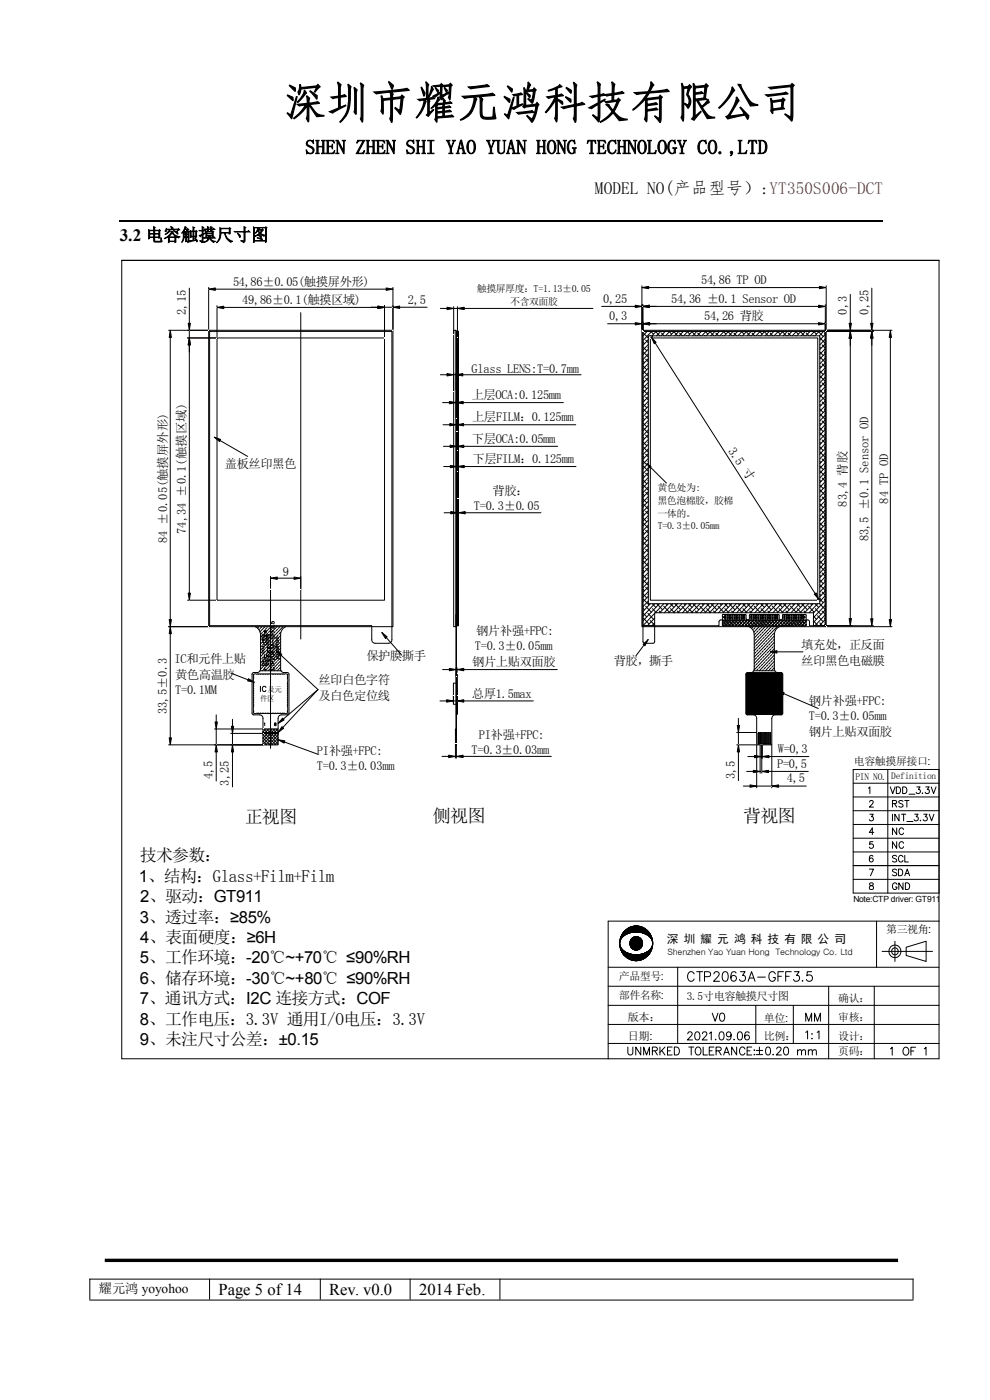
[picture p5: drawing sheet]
<svg xmlns="http://www.w3.org/2000/svg" width="210mm" height="297mm" viewBox="0 0 210 297" stroke-linecap="round" stroke-linejoin="round" font-family="sans-serif">
<defs><g id="words">
<text font-size="9.2" x="60.2" y="24.4">深圳市耀元鸿科技有限公司</text>
<text font-size="4.2" x="64.8" y="32.6">SHEN ZHEN SHI YAO YUAN HONG TECHNOLOGY CO.,LTD</text>
<g font-size="3.8">
<text x="51.9" y="174.6">正视图</text>
<text x="91.8" y="174.4">侧视图</text>
<text x="157.6" y="174.3">背视图</text>
</g>
<g font-size="3.7">
<text x="126.2" y="41.2">MODEL NO(产品型号）:YT350S006-DCT</text>
<text x="25.4" y="51.1">3.2 电容触摸尺寸图</text>
</g>
<text font-size="3.6" x="29.7" y="182.8">技术参数：</text>
<g font-size="3.5">
<text x="29.5" y="187.1">1、结构：Glass+Film+Film</text>
<text x="29.7" y="191.4">2、驱动：GT911</text>
<text x="29.7" y="195.7">3、透过率：≥85%</text>
<text x="29.8" y="200.1">4、表面硬度：≥6H</text>
<text x="29.7" y="204.4">5、工作环境：-20℃~+70℃ ≤90%RH</text>
<text x="29.7" y="208.7">6、储存环境：-30℃~+80℃ ≤90%RH</text>
<text x="29.7" y="213.1">7、通讯方式：I2C 连接方式：COF</text>
<text x="29.7" y="217.4">8、工作电压：3.3V 通用I/O电压：3.3V</text>
<text x="29.7" y="221.7">9、未注尺寸公差：±0.15</text>
<text x="46.4" y="274.7">Page 5 of14</text>
<text x="69.8" y="274.7">Rev. v0.0</text>
<text x="88.9" y="274.7">2014 Feb.</text>
</g>
<text font-size="2.8" x="21" y="274.2">耀元鸿 yoyohoo</text>
<g font-size="2.6">
<text x="49.4" y="60.6">54,86±0.05(触摸屏外形)</text>
<text x="51.4" y="64.5">49,86±0.1(触摸区域)</text>
<text x="86.5" y="64.4">2,5</text>
<text x="128" y="64.2">0,25</text>
<text x="142.4" y="64.2">54,36 ±0.1 Sensor OD</text>
<text x="148.7" y="60.2">54,86 TP OD</text>
<text x="39.4" y="66.8" transform="rotate(-90 39.4 66.8)">2,15</text>
<text x="129.2" y="67.9">0,3</text>
<text x="149.4" y="67.9">54,26 背胶</text>
<text x="179.6" y="66.8" transform="rotate(-90 179.6 66.8)">0,3</text>
<text x="184.2" y="66.8" transform="rotate(-90 184.2 66.8)">0,25</text>
<text x="100" y="79">Glass LENS:T=0.7mm</text>
<text x="100.1" y="84.7">上层OCA:0.125mm</text>
<text x="100.2" y="89.4">上层FILM：0.125mm</text>
<text x="100.1" y="93.9">下层OCA:0.05mm</text>
<text x="154.4" y="95.6" transform="rotate(56 154.4 95.6)">3.5 寸</text>
<text x="47.7" y="99.2">盖板丝印黑色</text>
<text x="100.2" y="98.3">下层FILM：0.125mm</text>
<text x="104.5" y="105.1">背胶：</text>
<text x="179.6" y="107.5" transform="rotate(-90 179.6 107.5)">83,4 背胶</text>
<text x="188.4" y="106.8" transform="rotate(-90 188.4 106.8)">84 TP OD</text>
<text x="39.4" y="113.3" transform="rotate(-90 39.4 113.3)">74,34 ±0.1(触摸区域)</text>
<text x="100.5" y="108.3">T=0.3±0.05</text>
<text x="35.4" y="115.3" transform="rotate(-90 35.4 115.3)">84 ±0.05(触摸屏外形)</text>
<text x="184.2" y="114.9" transform="rotate(-90 184.2 114.9)">83,5 ±0.1 Sensor OD</text>
<text x="60" y="122.2">9</text>
<text x="100.7" y="137.9">T=0.3±0.05mm</text>
<text x="101" y="134.7">钢片补强+FPC:</text>
<text x="170" y="137.6">填充处，正反面</text>
<text x="37" y="140.6">IC和元件上贴</text>
<text x="77.7" y="139.9">保护膜撕手</text>
<text x="100.2" y="141.3">钢片上贴双面胶</text>
<text x="130.2" y="141.1">背胶，撕手</text>
<text x="170" y="141.1">丝印黑色电磁膜</text>
<text x="37.1" y="144.1">黄色高温胶</text>
<text x="37.2" y="147.2">T=0.1MM</text>
<text x="67.6" y="145.1">丝印白色字符</text>
<text x="67.6" y="148.6">及白色定位线</text>
<text x="100.1" y="148">总厚1.5max</text>
<text x="171.6" y="149.5">钢片补强+FPC:</text>
<text x="35.4" y="151.5" transform="rotate(-90 35.4 151.5)">33,5±0.3</text>
<text x="171.6" y="152.7">T=0.3±0.05mm</text>
<text x="67.2" y="160.2">PI补强+FPC:</text>
<text x="100" y="159.9">T=0.3±0.03mm</text>
<text x="101.6" y="156.8">PI补强+FPC:</text>
<text x="165" y="159.7">W=0,3</text>
<text x="171.6" y="156.2">钢片上贴双面胶</text>
<text x="45.1" y="165.3" transform="rotate(-90 45.1 165.3)">4,5</text>
<text x="48.6" y="166.7" transform="rotate(-90 48.6 166.7)">3,25</text>
<text x="67.2" y="163.4">T=0.3±0.03mm</text>
<text x="155.9" y="165.3" transform="rotate(-90 155.9 165.3)">3,5</text>
<text x="164.8" y="162.9">P=0,5</text>
<text x="166.9" y="166">4,5</text>
</g>
<text font-size="2.5" x="141.5" y="200.1">深 圳 耀 元 鸿 科 技 有 限 公 司</text>
<g font-size="2.4">
<text x="145.7" y="212">3.5寸电容触摸尺寸图</text>
<text x="133.2" y="220.6">日期:</text>
<text x="133.2" y="216.6">版本：</text>
<text x="162" y="216.7">单位:</text>
<text x="162" y="220.7">比例：</text>
</g>
<g font-size="2.3">
<text x="181.1" y="162.3">电容触摸屏接口:</text>
<text x="188" y="198">第三视角:</text>
<text x="131.3" y="207.9">产品型号:</text>
<text x="131.3" y="212">部件名称:</text>
<text x="177.8" y="212.6">确认：</text>
<text x="177.8" y="216.6">审核：</text>
<text x="177.8" y="220.6">设计：</text>
<text x="177.8" y="223.9">页码：</text>
</g>
<g font-size="2.1">
<text x="101.1" y="61.9">触摸屏厚度：T=1.13±0.05</text>
<text x="108.2" y="64.7">不含双面胶</text>
<text x="139.4" y="106.9">黑色泡棉胶，胶棉</text>
<text x="139.5" y="104.1">黄色处为:</text>
<text x="139.4" y="109.6">一体的。</text>
<text x="139.5" y="112.2">T=0.3±0.05mm</text>
</g>
<g font-size="2">
<text x="181.5" y="165.4">PIN NO.</text>
<text x="189.1" y="165.4">Definition</text>
</g>
<text font-size="1.9" x="141.6" y="202.6">Shenzhen Yao Yuan Hong Technology Co. Ltd</text>
<text font-size="1.8" x="181" y="191.4">Note:CTP driver: GT911</text>
<g font-size="1.6">
<text x="55.2" y="148.8">件区</text>
<text x="56.7" y="146.7">及元</text>
</g>
</g></defs>
<path d="M25.4 46.9h161.9" fill="none" stroke="#000" stroke-width=".3"/>
<g fill="none" stroke="#000" stroke-width=".21">
<path d="M25.8 55.2h173.4M45.4 92.7l1.4 .5-.2 .5zM46.7 93.5l5.8 3.3M35.8 132.9h8.2M36.1 132.9l.3 1.5h-.5zM36.1 134.4v22.1M54.2 132.9l.6 .5 .4 .9 .1 7.6-.2 .4-.3 .3-1 .1-.3 .3v8.4l.3 .3h1.4l.5 .4 .1 5.8 .1 .1M54.3 132.9l-.1 .1M54.9 132.9l-.3 .3M55 133.5l-.1 .1M55.4 135.8l-.1 .1M55.4 139.9l-.1 .1"/>
<path d="M55.5 133l-.3 .3M55.5 137l-.2 .3M55.7 134.2l-.3 .3M55.7 138.2l-.3 .3M55.8 135.3l-.3 .4M55.8 139.4l-.3 .3M56 136.5l-.3 .4M56.2 133.7l-.4 .3M56.2 137.7l-.4 .3M56.2 132.9l-1.1 1.1M56.3 134.8l-.3 .4M56.3 138.9l-.3 .3"/>
<path d="M56.5 136l-.3 .4M56.6 133.2l-.3 .3M56.6 137.2l-.3 .3M56.8 134.3l-.3 .4M56.8 138.4l-.3 .3M56.8 132.9v.1M57 135.5l-.4 .3M57 139.5l-.4 .4M57.1 136.7l-.3 .3M57.3 133.8l-.3 .4M57.3 137.9l-.3 .3M57.4 135l-.3 .3"/>
<path d="M57.4 139l-.3 .4M57.5 132.9l-2.2 2.4M57.6 136.2l-.3 .3M57.8 133.3l-.4 .4M57.8 137.3l-.4 .4M57.9 134.5l-.3 .3M57.9 138.5l-.3 .4M58.1 135.7l-.3 .3M58.1 139.7l-.3 .3M58.1 132.9l-.2 .3M58.2 136.9l-.3 .3M58.4 134l-.3 .3"/>
<path d="M58.4 138l-.3 .4M58.6 135.2l-.4 .3M58.6 139.2l-.4 .3M58.7 136.4l-.3 .3M58.7 132.9l-3.4 3.7M58.9 133.5l-.3 .3M58.9 137.5l-.3 .4M59 134.7l-.3 .3M59 138.7l-.3 .3M59.2 135.8l-.3 .4M59.2 139.9l-.3 .3M59.3 133l-.3 .3"/>
<path d="M59.3 137l-.3 .3M59.5 134.2l-.3 .3M59.5 138.2l-.3 .3M59.5 134.8l-4.2 4.5M59.5 136.2l-4.2 4.5M59.5 137.5l-4.3 4.5M59.5 138.9l-3.3 3.4M59.5 135.5l-.2 .2M59.5 136.8v.1M59.5 139.5l-.2 .2M60 132.9l-4.7 5.1M60.6 132.9l-.7 .7-.4 .7v7.7l.4 .6 1.2 .1 .2 .3v8.4l-.3 .3h-1.4l-.5 .4-.1 5.8"/>
<path d="M81 134.2l1.1 .9-.3 .4zM82 135.3l3.2 3.7M153.2 132.5l.4 .3M153.3 131.7l1 1.1M153.5 131.7l-.3 .2M153.5 132.1l-.3 .3M153.6 132l.3-.3 1.1 1.1M154.2 131.7l-1 .9M154.5 131.7l-1 1.1M154.6 132.3l-.3 .4M154.6 131.7l1.1 1.1M154.9 131.7l-1.1 1.1"/>
<path d="M155 131.8l-.3 .3M155.3 131.7l1.1 1.1M155.6 131.7l-1.1 1.1M155.7 132.5l-.3 .3M155.8 131.7l-1 1.1M156 131.7l1.1 1.1M156.2 132l-.3 .3M156.3 131.7l-1.1 1.1M156.5 131.7l-.2 .1M156.7 131.7l1.1 1.1M156.8 132.7l-.1 .1M157 131.7l-1.1 1.1"/>
<path d="M157.1 131.7l-1.1 1.1M157.3 132.1l-.3 .4M157.4 131.7l1.1 1.1M157.7 131.7l-1.1 1.1M157.7 131.7l-.2 .3M158.1 131.7l1.1 1.1M158.2 132.8h7.8M158.4 131.7l-1.1 1.1M158.4 132.3l-.3 .4M158.8 131.7l1.1 1.1M158.9 131.8l-.3 .3M159.1 133h-.1"/>
<path d="M159.1 131.7l-1.1 1.1M159.5 131.7l1.1 1.1M159.5 132.5l-.3 .3M159.7 131.7l-1.1 1.1M159.8 131.7l-1.1 1.1M160 132l-.3 .3M160 136h.1M160.2 133.2l-.3 .3M160.2 137.2l-.2 .2M160.2 131.7l1.1 1.1M160.3 131.7l-.1 .1M160.3 134.3l-.3 .4"/>
<path d="M160.3 138.4l-.3 .3M160.5 131.7l-1.1 1.1M160.5 135.5l-.3 .3M160.5 139.5l-.3 .4M160.7 132.7l-.4 .3M160.7 136.7l-.4 .3M160.8 133.8l-.3 .4M160.8 137.9l-.3 .3M161 135l-.3 .3M161 139l-.3 .4M161.1 132.1l-.3 .4M161.1 136.2l-.3 .3"/>
<path d="M161.2 131.7l-1.1 1.1M161.3 133.3l-.3 .4M161.3 137.3l-.3 .4M161.5 134.5l-.4 .3M161.5 138.5l-.4 .4M161.6 131.7l-.3 .3M161.6 135.7l-.3 .3M161.6 139.7l-.3 .3M161.6 131.7l1.1 1.1M161.8 132.8l-.3 .4M161.8 136.9l-.3 .3M161.9 131.7l-1.1 1.1"/>
<path d="M161.9 134l-.3 .3M161.9 138l-.3 .4M162 132.8l-1.1-1.1-1.5 1.6M162.1 135.2l-.3 .3M162.1 139.2l-.3 .3M162.2 131.7l-2.3 2.4M162.3 132.3l-.4 .4M162.3 136.4l-.4 .3M162.4 131.7l1 1.1M162.4 133.5l-.3 .3M162.4 137.5l-.3 .4M162.6 134.7l-.3 .3"/>
<path d="M162.6 138.7l-.3 .3M162.6 131.7l-1.1 1.1M162.7 131.8l-.3 .3M162.7 135.8l-.3 .4M162.7 139.9l-.3 .3M162.9 133l-.3 .3M162.9 137l-.3 .3M163 131.7l1.1 1.1M163 134.2l-.3 .3M163 138.2l-.3 .3M163.2 135.3l-.3 .4M163.2 139.4l-.3 .3"/>
<path d="M163.3 131.7l-1.1 1.1M163.4 132.5l-.4 .3M163.4 136.5l-.4 .4M163.5 131.7l-3.5 3.7M163.5 133.7l-.3 .3M163.5 137.7l-.3 .3M163.7 134.8l-.3 .4M163.7 138.9l-.3 .3M163.8 131.7l1 1.1M163.8 132l-.3 .3M163.8 136l-.3 .4M164 131.7l-1 1.1"/>
<path d="M164 133.2l-.3 .3M164 137.2l-.3 .3M164.1 131.7l-.1 .1M164.2 134.3l-.4 .4M164.2 138.4l-.4 .3M164.3 134.9l-4.3 4.5M164.3 136.3l-4.3 4.5M164.3 137.6l-4.3 4.5M164.3 139l-3.2 3.3M164.3 135.6l-.3 .2M164.3 136.9l-.1 .1M164.3 139.6l-.3 .3"/>
<path d="M164.5 131.7l1 1.1M164.5 132.7l-.3 .3M164.7 131.7l-1 1.1M164.8 131.7l-4.8 5M165 132.1l-.4 .4M165.1 132l.3-.3-1 1.1M165.2 131.7l1 1.1 1.2-1.1M165.6 132.8v.1M165.9 131.7l1 1.1 .3-.3M166.1 131.7l-6.1 6.4M166.1 132.3l-.3 .4M166.1 131.7l-1 1.1"/>
<path d="M166.6 131.7l1 1.1M166.6 131.8l-.3 .3M166.8 131.7l-1 1.1M167.3 131.7l1 1.1M167.5 131.7l-1 1.1M167.7 132l-.3 .3M167.9 131.8l.1-.1 1 1.1M168.2 131.7l-1 1.1M168.3 132.7l-.1 .1M168.6 131.7l-1 1.1M168.7 131.7l1.1 1.1M168.8 132.1l-.3 .4"/>
<path d="M168.9 131.7l-1 1.1M169.3 131.7l-.3 .3M169.4 131.7l1 1.1M169.6 131.7l-1 1.1M169.9 131.7l-1.1 1.1M169.9 132.3l-.3 .4M170.1 131.7l.9 .9M170.4 131.7l-1.1 1.1M170.4 131.8l-.3 .3M170.8 131.7l.2 .2M171 131.7l-1 1.1M171 132.5l-.3 .3"/>
<path d="M171 131.8l-.9 1M171 132.5l-.2 .3M35.8 158h19.9M53.8 143l6.8-.1 .4 .3v8l-.4 .2-6-.1a.49 .49 0 0 1-.7 .1 .49 .49 0 0 1-.1-.6zM55.1 142.3h4.5M55.2 145.6v1.1M55.5 141l-.2 .3M55.7 142.2l-.1 .1M55.8 155.4l3.2 .2h-3.2zM55.8 155.4h3.2v.2zM55.8 155.4h3.2v.2h-3.2zM55.8 157.8l.1 .2"/>
<path d="M55.8 157.2l.8 .8M55.8 156.5l1.4 1.5M55.8 155.8l2.1 2.2M55.8 155.2l2.7 2.8M55.8 154.6h3.2M55.8 155.5h3.2M55.9 154.6l3.1 3.3M56 140.6l-.3 .3M56.2 141.7l-.4 .4M56.4 154.6l-.6 .7M56.4 145.9a.39 .39 0 0 0-.4-.3 .39 .39 0 0 0-.3 .4v.3a.39 .39 0 0 0 .3 .4 .39 .39 0 0 0 .4-.3M56.5 140l-.3 .4"/>
<path d="M56.6 154.6l2.4 2.6M56.6 141.2l-.3 .4M57 154.6l-1.2 1.3M57.1 140.7l-.3 .3M57.2 154.6l1.8 1.9M57.3 141.9l-.3 .3M57.6 140.2l-.3 .4M57.6 154.6l-1.8 2M57.8 141.4l-.4 .3M57.9 154.6l1.1 1.2M58.2 140.9l-.3 .3M58.3 154.6l-2.5 2.7"/>
<path d="M58.4 142.1l-.2 .2M58.5 154.6l.5 .6M58.7 140.4l-.3 .3M58.9 141.6l-.3 .3M58.9 154.6l-3.1 3.3M59 156.9l1.4 .3-.1 .4zM59 157.9l-.1 .1h-3M59 155.3l-2.6 2.7M59 155.9l-2 2.1M59 156.6l-1.4 1.4M59 157.3l-.7 .7M59.3 141l-.3 .4"/>
<path d="M59.5 142.2l-.1 .1M59.5 140.2l-2 2.1M59.5 141.5l-.7 .8M59.5 140.9h.1M60.3 157.4l7 2.6M158.3 143h7.6zM158.3 143l7.6 8.3h-7.6zM158.3 143h7.6v8.3zM158.3 151.3h7.6zM158.3 151.3l7.6 .1zM158.3 151.3l.3 .2M158.3 143h7.6"/>
<path d="M158.3 151.3h7.6M158.3 151.4h7.6l-.2 .1h-7.2M158.3 151.2h.1M158.3 149.8l.7 .7M158.3 148.5h.1M158.3 146.5l.4 .3M158.3 144.5l.7 .6M158.3 143.8l.4 .3M158.3 143.1h.1M158.3 143v8.3M158.4 142.9l7.5 .1zM158.4 151.4h7.4z"/>
<path d="M158.4 151.4h7.5zM158.4 142.9h7.5M158.4 151.4h7.5M158.4 142.9h7.4zM158.4 142.9h7.5zM158.4 151.4l7.4 .1zM158.4 142.9h7.4M158.4 151.5h7.4M158.5 142.8h7.3zM158.5 142.8l7.3 .1zM158.5 151.5h7.2zM158.5 151.5h7.3z"/>
<path d="M158.5 142.8h7.2zM158.5 142.8h7.2M158.5 150.7l.8 .8M158.5 148l.8 .8M158.5 145.3l.8 .9M158.6 142.8h7.1zM158.6 142.8l-.3 .2M158.6 142.8l-.3 .3M158.7 142.8l.6 .7M158.9 149l.8 .9M158.9 146.3l.8 .9M158.9 143.6l.8 .9"/>
<path d="M159.2 150l.8 .9M159.2 147.3l.8 .9M159.2 144.6l.8 .9M159.3 142.8l-1 1M159.5 151l.5 .5M159.5 148.3l.8 .9M159.5 145.6l.8 .9M159.5 143l.8 .8M159.8 149.3l.8 .9M159.8 146.7l.8 .8M159.8 144l.8 .8M159.9 142.3h4.5"/>
<path d="M159.9 142.8l-1.6 1.7M160 140v.1M160.1 150.3l.8 .9M160.1 147.7l.8 .8M160.1 145l.8 .8M160.2 141.2l-.2 .2M160.4 151.4l.2 .1M160.4 148.7l.8 .8M160.4 146l.8 .8M160.4 143.3l.8 .8M160.6 142.8l-2.3 2.4M160.6 142.8l.3 .3"/>
<path d="M160.7 140.7l-.4 .3M160.8 155.4h.2v2.5h-.2zM160.8 149.7l.8 .8M160.8 147l.8 .8M160.8 144.3l.8 .8M160.8 141.9l-.3 .3M161.1 150.7l.8 .8M161.1 148l.8 .8M161.1 145.3l.8 .9M161.1 155.4h.2v2.5h-.2zM161.1 140.2l-.3 .4M161.2 142.8l-2.9 3"/>
<path d="M161.3 142.8l.6 .7M161.3 141.4l-.3 .3M161.4 149l.8 .9M161.4 146.3l.8 .9M161.4 143.6l.8 .9M161.5 155.4h.2v2.5h-.2zM161.7 150l.8 .9M161.7 147.3l.8 .9M161.7 144.6l.8 .9M161.8 140.9l-.3 .3M161.8 155.4h.3v2.5h-.3zM161.9 142.8l-3.6 3.7"/>
<path d="M161.9 142.1l-.2 .2M162 151l.5 .5M162 148.3l.8 .9M162 145.6l.8 .9M162 143l.8 .8M162.2 155.4h.2v2.5h-.2zM162.3 140.4l-.4 .3M162.4 149.3l.8 .9M162.4 146.7l.8 .8M162.4 144l.8 .8M162.4 141.6l-.3 .3M162.5 142.8l-4.2 4.4 .7 .6"/>
<path d="M162.5 155.4h.3v2.5h-.3zM162.7 150.3l.8 .9M162.7 147.7l.8 .8M162.7 145l.8 .8M162.9 155.4h.2v2.5h-.2zM162.9 141l-.3 .4M163 151.4l.1 .1M163 148.7l.8 .8M163 146l.8 .8M163 143.3l.8 .8M163 142.2v.1M163.1 142.8l-4.8 5.1"/>
<path d="M163.2 142.8l.3 .3M163.3 155.4h.2v2.5h-.2zM163.3 149.7l.8 .8M163.3 147l.8 .8M163.3 144.3l.8 .8M163.4 140.6l-.4 .3M163.5 141.7l-.3 .4M163.6 148l.8 .8M163.6 145.3l.8 .9M163.8 142.8l-5.5 5.7M163.8 142.8l.6 .7M163.8 140l-.3 .4"/>
<path d="M164 149l.8 .9M164 146.3l.8 .9M164 143.6l.8 .9M164 141.2l-.3 .4M164.3 140.3l-1.9 2M164.3 141.6l-.7 .7M164.3 141h-.1M164.3 150l.8 .9M164.3 147.3l.8 .9M164.3 144.6l.8 .9M164.4 142.8l-6.1 6.4 .4 .3M164.6 148.3l.8 .9"/>
<path d="M164.6 145.6l.8 .9M164.6 143l.8 .8M164.9 144l.8 .8M164.9 149.3l.8 .9M164.9 146.7l.8 .8M165 142.8l-6.7 7.1M165.2 150.3l.7 .7M165.2 147.7l.7 .6M165.2 145l.7 .7M165.6 148.7l.3 .3M165.6 146l.3 .3M165.6 143.3l.3 .4"/>
<path d="M165.8 142.8l.1 .2h-7.6M165.9 149.7h.1M165.9 147h.1M165.9 144.3h.1M165.9 151.3l-.2 .2-.1-.1M165.9 143l-.2-.2-7.4 7.7M165.9 143.3l-7.6 7.9M165.9 143.9l-7.2 7.6M165.9 144.6l-6.6 6.9M165.9 145.3l-5.9 6.2M165.9 146l-5.3 5.5M165.9 146.6l-4.6 4.9"/>
<path d="M165.9 147.3l-4 4.2M165.9 148l-3.4 3.5M165.9 148.7l-2.7 2.8M165.9 149.3l-2.1 2.2M165.9 150l-1.4 1.5-.9-.8M165.9 150.7l-.8 .8-.5-.5M165.9 143v8.3M19 271.4h174.8M19 275.8h174.8M19 271.3v4.4M44.4 271.3v4.4M67.9 271.3v4.4"/>
<path d="M87 271.3v4.4M106 271.3v4.4M193.7 271.3v4.4"/>
</g>
<path d="M22.2 267.4h168.3" fill="none" stroke="#000" stroke-width=".72" stroke-linecap="butt"/>
<path d="M45.4 92.7l1.4 .5-.2 .5zM36.1 132.9l.3 1.5h-.5zM81 134.2l1.1 .9-.3 .4zM35.9 156.5h.5l-.3 1.5zM59 156.9l1.4 .3-.1 .4zM158.3 143l7.6 8.3h-7.6zM158.3 143h7.6v8.3z" fill="#000"/>
<g fill="#fff">
<path d="M44.2 132.9l.1 .1z" fill-rule="evenodd"/>
<path d="M55.9 158l.1 .1z" fill-rule="evenodd"/>
<path d="M36.1 158l.1 .1z" fill-rule="evenodd"/>
</g>
<path d="M35.9 156.5h.5l-.3 1.5zM49 142.8l3.6 1.4M49 155.6h6.6M49 158h6.7M49.1 154.1h.5l-.3 1.5zM49.3 152.6v1.5M49.3 155.6v2.4M49.3 159.5v7.4M52.7 144l1.3 .7-1.5-.2z" fill="none" stroke="#000" stroke-width=".21"/>
<path d="M49.1 154.1h.5l-.3 1.5zM49.3 158l.3 1.5h-.5zM52.7 144l1.3 .7-1.5-.2z" fill="#000"/>
<g fill="#fff">
<path d="M55.8 155.5v.1z" fill-rule="evenodd"/>
<path d="M55.9 158l.1 .1z" fill-rule="evenodd"/>
<path d="M49.3 158l.1 .1z" fill-rule="evenodd"/>
</g>
<path d="M45.5 154.6h10.1M45.5 158h10.2M45.6 153.2h.5l-.2 1.4zM45.9 151.7v1.5M45.9 154.6v3.4M45.9 159.5v6.2M49.3 158l.3 1.5h-.5z" fill="none" stroke="#000" stroke-width=".21"/>
<path d="M45.6 153.2h.5l-.2 1.4zM45.9 158l.2 1.5h-.5z" fill="#000"/>
<g fill="#fff">
<path d="M55.8 154.6v.1z" fill-rule="evenodd"/>
<path d="M55.9 158l.1 .1z" fill-rule="evenodd"/>
<path d="M45.8 158l.1 .1z" fill-rule="evenodd"/>
</g>
<path d="M45.9 158l.2 1.5h-.5zM161.2 158.1v5.9M161.6 158.1v5.9M158.4 163.7h1.4M159.8 163.4l1.4 .3-1.4 .2zM161.2 163.7h.4M163 163.7h8.5" fill="none" stroke="#000" stroke-width=".21"/>
<path d="M159.8 163.4l1.4 .3-1.4 .2zM161.6 163.7l1.4-.3v.5z" fill="#000"/>
<g fill="#fff">
<path d="M161.2 157.8l.1 .1z" fill-rule="evenodd"/>
<path d="M161.5 157.8l.1 .1z" fill-rule="evenodd"/>
<path d="M161.5 163.6l.1 .1z" fill-rule="evenodd"/>
</g>
<path d="M161.5 158.1v2.8M161.7 158.1v2.8M158.6 160.5h1.5M160.1 160.3l1.4 .2-1.4 .3zM161.5 160.5h.2M161.6 163.7l1.4-.3v.5zM163.1 160.5h8.5" fill="none" stroke="#000" stroke-width=".21"/>
<path d="M160.1 160.3l1.4 .2-1.4 .3zM161.7 160.5l1.4-.2v.5z" fill="#000"/>
<g fill="#fff">
<path d="M161.5 157.8v.1z" fill-rule="evenodd"/>
<path d="M161.7 157.8l.1 .1z" fill-rule="evenodd"/>
<path d="M161.7 160.4l.1 .1z" fill-rule="evenodd"/>
</g>
<path d="M156.3 155.4h4.2M156.3 158h4.1M156.4 153.9h.5l-.3 1.5zM156.6 152.4v1.5M156.6 155.4v2.6M156.6 159.5v6.1M161.7 160.5l1.4-.2v.5z" fill="none" stroke="#000" stroke-width=".21"/>
<path d="M156.4 153.9h.5l-.3 1.5zM156.6 158l.3 1.5h-.5z" fill="#000"/>
<g fill="#fff">
<path d="M160.7 155.4h.1z" fill-rule="evenodd"/>
<path d="M160.6 158l.1 .1z" fill-rule="evenodd"/>
<path d="M156.6 158l.1 .1z" fill-rule="evenodd"/>
</g>
<g fill="none" stroke="#000" stroke-width=".21">
<path d="M93.4 79.5h1.4M94.8 79.2l1.4 .3-1.4 .3zM96.2 70.1h.5v62.8h-.5zM96.2 79.1v3.8M96.2 79.5h.5M96.7 70.3l.1 62.4zM96.7 79.1v3.6M98.2 79.5h25.1M137.2 98.4l.9 .6-.2 .3zM138 99.1l3.4 3.4M57.4 137.8v-.4l.3 .2a.25 .25 0 0 1 .3-.2 .25 .25 0 0 1 .2 .2 .25 .25 0 0 1-.2 .3M57.4 134.2v.5h.8"/>
<path d="M57.4 133.6v.4h.8M57.4 133.3v-.4l.3 .2a.25 .25 0 0 1 .3-.2 .25 .25 0 0 1 .2 .2 .25 .25 0 0 1-.2 .3M57.4 131.9v.4h.4a.26 .26 0 0 1-.1-.4 .26 .26 0 0 1 .4 0 .26 .26 0 0 1-.1 .4M57.6 138.1l-.1 .1a.32 .32 0 0 0 .3 .4 .32 .32 0 0 0 .3-.5 .23 .23 0 0 0-.4 .2 .23 .23 0 0 0 .2 .3M57.6 134.9a.3 .3 0 0 0-.1 .4 .3 .3 0 0 0 .4 .1 .27 .27 0 0 0 .3-.2 .27 .27 0 0 0-.3-.3v.2M57.8 133.7v.3M57.8 134.4v.3M57.9 135.7v.7M57.9 136.7v.3M58.1 132.6v.1M58.2 139.5v.5l-.6-.5-.2 .2 .2 .3M58.2 136.6l-.8 .3 .8 .2"/>
<path d="M58.6 138l1.2 .8-.3 .4zM59.6 139l7.9 7.3M136.4 136.7l1.1-1-.7 1.3zM136.6 136.8l-1.7 2.3M56 153.5l.2-.1v.5M57.4 141.1h.8M57.4 140.9v.5M57.6 141.6a.3 .3 0 0 0-.1 .4 .3 .3 0 0 0 .4 .1 .27 .27 0 0 0 .3-.2 .27 .27 0 0 0-.2-.3M57.8 140.7v-.4h-.3l-.1 .4h.8M58.3 153.4v.2a.22 .22 0 0 1 .2 .1 .22 .22 0 0 1-.1 .2l-.2-.2 .4-.3zM59.8 154.2l.4 .3-1.2 .9zM60 152.3l.3 .4-1.3 .8z"/>
<path d="M67.5 146.3l-7.4 6.2M67.5 146.3l-7.5 8M156.6 158l.3 1.5h-.5zM164.9 146.6l1.4 .3-.1 .5zM166.3 147.2l7.3 3.1"/>
<circle cx="57.8" cy="139" r=".33"/>
</g>
<path d="M94.8 79.2l1.4 .3-1.4 .3zM96.7 79.5l1.5-.3v.6zM137.2 98.4l.9 .6-.2 .3zM58.6 138l1.2 .8-.3 .4zM136.4 136.7l1.1-1-.7 1.3zM59.8 154.2l.4 .3-1.2 .9zM60 152.3l.3 .4-1.3 .8zM164.9 146.6l1.4 .3-.1 .5z" fill="#000"/>
<g fill="#fff">
<path d="M96.2 83.1l.1 .1z" fill-rule="evenodd"/>
<path d="M96.7 82.8l.1 .1z" fill-rule="evenodd"/>
<path d="M96.7 79.5h.1z" fill-rule="evenodd"/>
</g>
<g fill="none" stroke="#000" stroke-width=".21">
<path d="M96.7 79.5l1.5-.3v.6zM96.7 130.4l.1 27.6zM93.9 142h1.4M95.3 141.8l1.4 .2-1.4 .3zM96.7 144.9h-.5v4.5h.5M96.7 154.6h-.1v3.4h.1M96.7 141.7v1.7M96.7 142h.3M96.8 142.8l.2 8.7h-.2zM96.8 142.8h.2v8.7zM96.8 142.8h.2v8.7h-.2M96.9 142.8v8.7"/>
<path d="M97 141.7v.9M98.4 142h19.8"/>
</g>
<path d="M95.3 141.8l1.4 .2-1.4 .3zM97 142l1.4-.2v.5z" fill="#000"/>
<g fill="#fff">
<path d="M96.7 143.6h.1z" fill-rule="evenodd"/>
<path d="M96.9 142.8l.1 .1z" fill-rule="evenodd"/>
<path d="M96.9 142l.1 .1z" fill-rule="evenodd"/>
</g>
<path d="M96.6 158v2.8M96.8 158v2.8M97 142l1.4-.2v.5zM93.8 160.5h1.4M95.2 160.2l1.4 .3-1.4 .2zM96.6 160.5h.2M98.2 160.5h18.7" fill="none" stroke="#000" stroke-width=".21"/>
<path d="M95.2 160.2l1.4 .3-1.4 .2zM96.8 160.5l1.4-.3v.5z" fill="#000"/>
<g fill="#fff">
<path d="M96.6 157.8v.1z" fill-rule="evenodd"/>
<path d="M96.8 157.8l.1 .1z" fill-rule="evenodd"/>
<path d="M96.8 160.4l.1 .1z" fill-rule="evenodd"/>
</g>
<path d="M93.3 148.7h1.4M94.7 148.4l1.5 .3-1.5 .3zM96.2 147.7v1.4M96.2 148.7h.8M97 147.7v1.4M98.4 148.7h14.7M96.8 160.5l1.4-.3v.5z" fill="none" stroke="#000" stroke-width=".21"/>
<path d="M94.7 148.4l1.5 .3-1.5 .3zM97 148.7l1.4-.3v.6z" fill="#000"/>
<g fill="#fff">
<path d="M96.1 147.4l.1 .1z" fill-rule="evenodd"/>
<path d="M96.9 147.4l.1 .1z" fill-rule="evenodd"/>
<path d="M96.9 148.7l.1 .1z" fill-rule="evenodd"/>
</g>
<path d="M96.8 70.3l.1 62.4zM96.9 70.3l.1 62.4zM97 70.3v62.4zM97 70.3h.3v62.4h-.3M93.9 85.4h1.4M95.3 85.2l1.4 .2-1.4 .3zM96.7 85v3.6M96.7 85.4h.1M96.8 85v3.6M98.2 85.4h21.3M97 148.7l1.4-.3v.6z" fill="none" stroke="#000" stroke-width=".21"/>
<path d="M95.3 85.2l1.4 .2-1.4 .3zM96.8 85.4l1.4-.2v.5z" fill="#000"/>
<g fill="#fff">
<path d="M96.7 88.8l.1 .1z" fill-rule="evenodd"/>
<path d="M96.8 88.8l.1 .1z" fill-rule="evenodd"/>
<path d="M96.8 85.4l.1 .1z" fill-rule="evenodd"/>
</g>
<path d="M94 90.1h1.4M95.4 89.9l1.4 .2-1.4 .2zM96.8 85.4l1.4-.2v.5zM96.8 89.7v1.5M96.8 90.1h.1M96.9 89.7v1.5M98.3 90.1h23.8" fill="none" stroke="#000" stroke-width=".21"/>
<path d="M95.4 89.9l1.4 .2-1.4 .2zM96.9 90.1l1.4-.2v.4z" fill="#000"/>
<g fill="#fff">
<path d="M96.8 91.4l.1 .1z" fill-rule="evenodd"/>
<path d="M96.9 91.4l.1 .1z" fill-rule="evenodd"/>
<path d="M96.9 90.1l.1 .1z" fill-rule="evenodd"/>
</g>
<path d="M94.1 94.7h1.4M95.5 94.4l1.4 .3-1.4 .2zM96.9 90.1l1.4-.2v.4zM96.9 94.3v1.1M96.9 94.7h.1M98.4 94.7h19.9" fill="none" stroke="#000" stroke-width=".21"/>
<path d="M95.5 94.4l1.4 .3-1.4 .2zM97 94.7l1.4-.3v.5z" fill="#000"/>
<g fill="#fff">
<path d="M96.9 95.5l.1 .1z" fill-rule="evenodd"/>
<path d="M96.9 95.5l.1 .1z" fill-rule="evenodd"/>
<path d="M96.9 94.7h.1z" fill-rule="evenodd"/>
</g>
<path d="M94.1 99h1.4M95.5 98.7l1.5 .3-1.5 .2zM97 94.7l1.4-.3v.5zM97 98.6v1.1M97 99h.1M98.5 99h23.7" fill="none" stroke="#000" stroke-width=".21"/>
<path d="M95.5 98.7l1.5 .3-1.5 .2zM97 99l1.5-.3v.5z" fill="#000"/>
<g fill="#fff">
<path d="M96.9 99.9l.1 .1z" fill-rule="evenodd"/>
<path d="M97 99.9l.1 .1z" fill-rule="evenodd"/>
<path d="M97 98.9l.1 .1z" fill-rule="evenodd"/>
</g>
<path d="M97 99l1.5-.3v.5zM94.2 108.8h1.4M95.6 108.5l1.4 .3-1.4 .2zM97 105.9v3.2M97 108.8h.3M97.3 105.9v3.2M98.7 108.8h16" fill="none" stroke="#000" stroke-width=".21"/>
<path d="M95.6 108.5l1.4 .3-1.4 .2zM97.3 108.8l1.4-.3v.5z" fill="#000"/>
<g fill="#fff">
<path d="M97 105.7h.1z" fill-rule="evenodd"/>
<path d="M97.2 105.7h.1z" fill-rule="evenodd"/>
<path d="M97.2 108.8h.1z" fill-rule="evenodd"/>
</g>
<g fill="none" stroke="#000" stroke-width=".21">
<path d="M97.3 108.8l1.4-.3v.5zM153.2 131.7h17.8M153.7 130.5h.3v.9h-.3v-.4h-.3v-.2h.3zM153.8 130.9l.1 .1M153.8 130.8l.1 .1zM153.8 131h.1M154.2 130.5h.3v.9h-.3zM154.3 131h.1M154.3 130.9l.1 .1M154.4 130.9l-.1 .2M154.7 130.5h.3v.9h-.3zM154.8 131h.1"/>
<path d="M154.8 130.9l.1 .1M154.9 130.9l-.1 .2M155.2 130.5h.3v.9h-.3zM155.3 131h.1M155.3 130.9l.1 .1M155.4 130.9l-.1 .2M155.7 130.5h.3v.9h-.3zM155.8 131h.1M155.8 130.9l.1 .1M155.9 130.9l-.1 .2M156.2 130.5h.3v.9h-.3zM156.3 131h.1"/>
<path d="M156.3 130.9l.1 .1M156.4 130.9l-.1 .2M156.7 130.5h.3v.9h-.3zM156.8 131h.1M156.8 130.9l.1 .1M156.9 130.9l-.1 .2M157.2 130.5h.3v.9h-.3zM157.3 131h.1M157.3 130.9l.1 .1M157.4 130.9l-.1 .2M157.7 130.5h.3v.9h-.3zM157.8 130.9l.1 .1"/>
<path d="M157.8 130.8l.1 .1zM157.8 131h.1M159.3 130.5h.2v.9h-.2zM159.3 130.9l.1 .1M159.3 130.8l.1 .1zM159.4 131h.1M159.7 130.5h.3v.9h-.3zM159.8 130.9l.1 .1M159.9 131.1h.1M159.9 130.9l-.1 .1M160.3 130.5h.2v.9h-.2zM160.3 130.9l.1 .1"/>
<path d="M160.4 131.1h.1M160.4 130.9l-.1 .1M160.8 130.5h.2v.9h-.2zM160.8 130.9l.1 .1M160.9 131.1h.1M160.9 130.9l-.1 .1M161.3 130.5h.2v.9h-.2zM161.3 130.9l.1 .1M161.4 131.1h.1M161.4 130.9l-.1 .1M161.7 130.5h.3v.9h-.3zM161.8 130.9l.1 .1"/>
<path d="M161.9 131.1h.1M161.9 130.9l-.1 .1M162.2 130.5h.3v.9h-.3zM162.3 130.9l.1 .1M162.4 131.1h.1M162.4 130.9l-.1 .1M162.7 130.5h.3v.9h-.3zM162.8 130.9l.1 .1M162.9 131.1h.1M162.9 130.9l-.1 .1M163.3 130.5h.2v.9h-.2zM163.3 130.9l.1 .1"/>
<path d="M163.4 138.3l1.4-.3v.5zM163.4 131.1h.1M163.4 130.9l-.1 .1M163.7 130.5h.3v.9h-.3zM163.8 130.9l.1 .1M163.9 131.1h.1M163.9 130.9l-.1 .1M164.2 130.5h.3v.9h-.3zM164.3 130.9l.1 .1M164.4 131.1h.1M164.4 130.9l-.1 .1M164.7 130.5h.3v.9h-.3z"/>
<path d="M164.8 130.9l.1 .1M164.8 138.3h5.5M164.8 130.8l.1 .1zM164.8 131h.1M166.3 130.5h.2v.9h-.2zM166.3 130.8l.1 .1zM166.3 130.9l.1 .1M166.4 131h.1M166.8 130.5h.2v.9h-.2zM166.8 131h.1M166.8 130.9l.1 .1M166.9 130.9l-.1 .2"/>
<path d="M167.3 130.5h.2v.9h-.2zM167.3 131h.1M167.3 130.9l.1 .1M167.4 130.9l-.1 .2M167.8 130.5h.2v.9h-.2zM167.8 131h.1M167.8 130.9l.1 .1M167.9 130.9l-.1 .2M168.3 130.5h.2v.9h-.2zM168.3 131h.1M168.3 130.9l.1 .1M168.4 130.9l-.1 .2"/>
<path d="M168.8 130.5h.2v.9h-.2zM168.8 131h.1M168.8 130.9l.1 .1M168.9 130.9l-.1 .2M169.3 130.5h.2v.9h-.2zM169.3 131h.1M169.3 130.9l.1 .1M169.4 130.9l-.1 .2M169.8 130.5h.2v.9h-.2zM169.8 131h.1M169.8 130.9l.1 .1M169.9 130.9l-.1 .2"/>
<path d="M170.3 130.5h.2v.3h.3v.2h-.3v.4h-.2zM170.3 130.9l.1 .1M170.4 130.8v.1zM170.4 131h.1M160.5 158.1v9M163.7 158.1v9M157.7 166.8h1.4M159.1 166.5l1.4 .3-1.4 .2zM160.5 166.8h3.2M165.2 166.8h5.8"/>
</g>
<path d="M163.4 138.3l1.4-.3v.5zM159.1 166.5l1.4 .3-1.4 .2zM163.7 166.8l1.5-.3v.5z" fill="#000"/>
<g fill="#fff">
<path d="M160.5 157.8l.1 .1z" fill-rule="evenodd"/>
<path d="M163.7 157.8v.1z" fill-rule="evenodd"/>
<path d="M163.7 166.7v.1z" fill-rule="evenodd"/>
</g>
<g fill="none" stroke="#000" stroke-width=".21">
<path d="M63.8 66.3v69.3M55.6 135.4l.2 .6 .2-.6M55.6 138.1a.21 .21 0 0 1 .2-.1 .21 .21 0 0 1 .2 .2v.2a.21 .21 0 0 1-.2 .2 .21 .21 0 0 1-.2-.2M55.6 137.2a.21 .21 0 0 1 .2-.1 .21 .21 0 0 1 .2 .2v.2a.21 .21 0 0 1-.2 .2 .21 .21 0 0 1-.2-.2M55.7 135.6h.2M55.7 134.6h.2v.6a.32 .32 0 0 1-.3-.2 .32 .32 0 0 1 .1-.4zM55.7 136.3h.3v.6M55.8 139.7v.6M55.9 139.5h.4M56.1 138.9v.6M56.1 133.8l.3-.1a.25 .25 0 0 1 0 .3 .25 .25 0 0 1-.3 .2l.1 .1 .3-.1-.4-.2zM56.2 136.4a.21 .21 0 0 1 .2-.1 .21 .21 0 0 1 .2 .2v.1a.21 .21 0 0 1-.2 .3 .21 .21 0 0 1-.2-.2"/>
<path d="M56.3 135.5l.3-.1v.6l-.4-.1zM56.5 139.8h-.3l.3 .4-.1 .1-.2-.1M56.5 134.6v.6l-.3-.6v.6M56.7 139.7l.2 .3M56.8 134.8h-.1a.2 .2 0 0 1 .2-.2 .2 .2 0 0 1 .2 .2v.2a.2 .2 0 0 1-.1 .2 .2 .2 0 0 1-.3-.1M56.9 138.9v.6l-.4-.6v.6M57.1 139.7v.6h-.3v-.2l.3-.1M57.1 138v.6l-.4-.6v.6M57.1 137.1v.6l-.4-.6v.6M57.1 136.4h-.4l.4 .3-.1 .2-.3-.1M57.1 135.5h-.4l.4 .4-.1 .1h-.3M57.1 138.9v.6"/>
<path d="M57.4 122.7l1.4-.3v.5zM57.4 122.3v2.5M57.4 125v33.8M58.8 122.7h3.6M153.3 130.4h4.9l.1 .7a.35 .35 0 0 0 .3 .4 .35 .35 0 0 0 .4-.4l.1-.7h6.1l.1 .7a.35 .35 0 0 0 .3 .4 .35 .35 0 0 0 .4-.4l.1-.7 4.9 .1-.1 2.3h-4.9a1.82 1.82 0 0 0-1.7 1.9v7.4l.4 .5 1.1 .1 .2 .3v8.3l-.2 .3-1.5 .1-.5 .4-.2 5.9h-3.1v-5.9l-.6-.4-1.5-.1-.2-.3v-8.3l.2-.3 1.2-.1 .4-.5v-7.4a1.86 1.86 0 0 0-1.8-1.9h-4.9zM55.6 140.3h.4M55.7 140.6h.3v.6l-.3-.1zM56.2 141.6v.6l.1-.2M56.3 140.6h.3v.6l-.4-.1zM56.7 141.2l.2-.6 .2 .6M163.7 166.8l1.5-.3v.5z"/>
</g>
<path d="M57.4 122.7l1.4-.3v.5zM62.4 122.4l1.4 .3-1.4 .2z" fill="#000"/>
<g fill="#fff">
<path d="M57.4 125v.1z" fill-rule="evenodd"/>
<path d="M63.8 125v.1z" fill-rule="evenodd"/>
<path d="M63.8 122.6v.1z" fill-rule="evenodd"/>
</g>
<path d="M39.8 71.7h6M40.2 71.7l.2 1.5h-.5zM40.2 73.2v52.6M44.3 70.1h39.1v62.8h-39.1zM44.5 70.3h38.6v65.5l-.3 .6-.4 .1-3.2-.1-.3-.6v-3.1h-34.4zM46 71.7h35.6v55.6h-35.6zM39.8 127.3h6M62.4 122.4l1.4 .3-1.4 .2z" fill="none" stroke="#000" stroke-width=".21"/>
<path d="M40.2 71.7l.2 1.5h-.5zM39.9 125.8h.5l-.2 1.5z" fill="#000"/>
<g fill="#fff">
<path d="M46 71.7l.1 .1z" fill-rule="evenodd"/>
<path d="M46 127.3l.1 .1z" fill-rule="evenodd"/>
<path d="M40.1 127.3l.1 .1z" fill-rule="evenodd"/>
</g>
<path d="M35.8 70.1h8.2M36.1 70.1l.3 1.5h-.5zM36.1 71.6v59.8M35.8 132.9h8.2M39.9 125.8h.5l-.2 1.5z" fill="none" stroke="#000" stroke-width=".21"/>
<path d="M36.1 70.1l.3 1.5h-.5zM35.9 131.4h.5l-.3 1.5z" fill="#000"/>
<g fill="#fff">
<path d="M44.2 70l.1 .1z" fill-rule="evenodd"/>
<path d="M44.2 132.9l.1 .1z" fill-rule="evenodd"/>
<path d="M36.1 132.9l.1 .1z" fill-rule="evenodd"/>
</g>
<path d="M46 64.8v6.7M47.5 65.2h32.6M80.1 65l1.5 .2-1.5 .3zM81.6 64.8v6.7M35.9 131.4h.5l-.3 1.5z" fill="none" stroke="#000" stroke-width=".21"/>
<path d="M46 65.2l1.5-.2v.5zM80.1 65l1.5 .2-1.5 .3z" fill="#000"/>
<g fill="#fff">
<path d="M81.5 71.7l.1 .1z" fill-rule="evenodd"/>
<path d="M46 71.7l.1 .1z" fill-rule="evenodd"/>
<path d="M46 65.2l.1 .1z" fill-rule="evenodd"/>
</g>
<path d="M44.3 61v8.9M45.7 61.3h36.2M46 65.2l1.5-.2v.5zM81.9 61.1l1.5 .2-1.5 .3zM83.4 61v8.9" fill="none" stroke="#000" stroke-width=".21"/>
<path d="M44.3 61.3l1.4-.2v.5zM81.9 61.1l1.5 .2-1.5 .3z" fill="#000"/>
<g fill="#fff">
<path d="M83.3 70l.1 .1z" fill-rule="evenodd"/>
<path d="M44.2 70l.1 .1z" fill-rule="evenodd"/>
<path d="M44.2 61.3l.1 .1z" fill-rule="evenodd"/>
</g>
<path d="M39.8 71.7h6M39.8 70.1h4.2M40.2 71.7l.2 1.5h-.5zM40.2 61.1v7.5M40.2 70.1v1.6M40.2 73.2v1.5M44.3 61.3l1.4-.2v.5z" fill="none" stroke="#000" stroke-width=".21"/>
<path d="M40.2 71.7l.2 1.5h-.5zM39.9 68.6h.5l-.2 1.5z" fill="#000"/>
<g fill="#fff">
<path d="M46 71.7l.1 .1z" fill-rule="evenodd"/>
<path d="M44.2 70l.1 .1z" fill-rule="evenodd"/>
<path d="M40.1 70l.1 .1z" fill-rule="evenodd"/>
</g>
<path d="M39.9 68.6h.5l-.2 1.5zM78.7 65.2h1.4M80.1 64.9l1.5 .3-1.5 .2zM81.6 64.8v6.6M81.6 65.2h1.8M83.4 64.8v5.1M84.8 65.2h5.8" fill="none" stroke="#000" stroke-width=".21"/>
<path d="M80.1 64.9l1.5 .3-1.5 .2zM83.4 65.2l1.4-.3v.5z" fill="#000"/>
<g fill="#fff">
<path d="M81.5 71.6l.1 .1z" fill-rule="evenodd"/>
<path d="M83.3 70l.1 .1z" fill-rule="evenodd"/>
<path d="M83.3 65.2h.1z" fill-rule="evenodd"/>
</g>
<path d="M83.4 65.2l1.4-.3v.5zM138 71.7h35.5v55.6h-35.5z" fill="none" stroke="#000" stroke-width=".21"/>
<path d="M138.8 130.6h.1z" fill-rule="evenodd" fill="#fff"/>
<g fill="none" stroke="#000" stroke-width=".21">
<path d="M136.2 70.1h39.1v62.8h-39.1zM136.4 70.3h38.7v62.4h-3.4v-.9l-.3-.3h-18.5l-.3 .3-.1 .9h-16.1zM136.4 70.3h38.6v62.4h-2.4v-2.7h-33.7v2.7h-2.5zM136.4 77.6l.8 .8M136.4 76.6l.3 .3M136.4 73.6l.8 .8M136.4 72.6l.3 .3M136.5 78.7l1 1.1M136.5 74.7l1 1.1M136.5 70.6l1 1.1M136.9 76.2l.6 .6M136.9 72.1l.6 .6"/>
<path d="M137.1 70.3l.1 .1M137.3 70.3l-.9 .9M137.4 77.7l.1 .1M137.4 73.6l.1 .1M137.5 71.2h36.4v56.9h-36.4zM137.5 72l-1.1 1.3M137.5 73.1l-1.1 1.2M137.5 74.1l-1.1 1.2M137.5 75.1l-1.1 1.2M137.5 76.1l-1.1 1.2M137.5 77.1l-1.1 1.2M137.5 78.1l-1.1 1.2"/>
<path d="M137.5 79.1l-1.1 1.2M137.9 71.1l.1 .1M138.1 70.3l.5 .6M138.2 71.5l1 1.1-.4 .3zM138.2 70.3l-1.8 1.9M138.5 71.3l-.4 .3M139 72.8l33.9 53.1M139 70.3l.9 .9M139.2 70.3l-.9 .9M140.2 70.3l-.9 .9M140.3 70.6l.6 .6M141 70.3v.1"/>
<path d="M141.1 70.3l-.9 .9M141.8 71.1l.1 .1M141.9 70.3l.6 .6M142.1 70.3l-.9 .9M142.9 70.3l.9 .9M143 70.3l-.9 .9M144 70.3l-.9 .9M144.1 70.6l.6 .6M144.8 70.3l.1 .1M144.9 70.3l-.9 .9M145.6 71.1l.1 .1M145.7 70.3l.6 .6"/>
<path d="M145.9 70.3l-.9 .9M146.7 70.3l.9 .9M146.9 70.3l-.9 .9M147.8 70.3l-.9 .9M148 70.6l.6 .6M148.6 70.3l.1 .1M148.8 70.3l-.9 .9M149.4 71.1l.1 .1M149.6 70.3l.5 .6M149.7 70.3l-.8 .9M150.6 70.3l.8 .9M150.7 70.3l-.9 .9"/>
<path d="M151.7 70.3l-.9 .9M151.8 70.6l.6 .6M152.5 70.3l.1 .1M152.6 70.3l-.9 .9M153.3 71.1l.1 .1M153.4 70.3l.6 .6M153.6 70.3l-.9 .9M154.4 70.3l.9 .9M154.5 70.3l-.9 .9M155.5 70.3l-.9 .9M155.7 70.6l.5 .6M156.3 70.3l.1 .1"/>
<path d="M156.5 70.3l-.9 .9M157.1 71.1l.1 .1M157.3 70.3l.5 .6M157.4 70.3l-.9 .9M158.2 70.3l.9 .9M158.4 70.3l-.9 .9M159.3 70.3l-.9 .9M159.5 70.6l.6 .6M160.2 70.3v.1M160.3 70.3l-.9 .9M160.9 71.1l.1 .1M161.1 70.3l.6 .6"/>
<path d="M161.3 70.3l-.9 .9M162.1 70.3l.9 .9M162.2 70.3l-.9 .9M163.2 70.3l-.9 .9M163.3 70.6l.6 .6M164 70.3l.1 .1M164.1 70.3l-.8 .9M164.8 71.1l.1 .1M164.9 70.3l.6 .6M165.1 70.3l-.9 .9M165.9 70.3l.9 .9M166.1 70.3l-.9 .9"/>
<path d="M167 70.3l-.9 .9M167.2 70.6l.6 .6M167.8 70.3l.1 .1M168 70.3l-.9 .9M168.6 71.1l.1 .1M168.8 70.3l.5 .6M168.9 70.3l-.9 .9M169.7 70.3l.9 .9M169.9 70.3l-.9 .9M170.9 70.3l-.9 .9M171 70.6l.6 .6M171.7 70.3v.1"/>
<path d="M171.8 70.3l-.9 .9M172.5 71.1l.1 .1M172.6 70.3l.6 .6M172.8 70.3l-.9 .9M173.6 70.3l1 1.1M173.7 70.3l-.9 .9M173.9 79.7l1.1 1.2M173.9 78.7l.7 .8M173.9 77.7l.2 .2M173.9 75.7l1.1 1.2M173.9 74.7l.7 .7M173.9 73.6l.2 .3"/>
<path d="M173.9 71.6l1.1 1.2M174.4 77.2l.6 .7M174.4 73.2l.6 .6M174.7 70.3l-.9 .9M174.9 78.7l.1 .2M174.9 74.7l.1 .2M174.9 70.6l.1 .2M175 71l-1.1 1.1M175 72l-1.1 1.2M175 73l-1.1 1.2M175 74l-1.1 1.2M175 75l-1.1 1.2"/>
<path d="M175 76l-1.1 1.2M175 77l-1.1 1.2M175 78l-1.1 1.2M175 79l-1.1 1.2M136.4 97.8l.8 .8M136.4 96.7l.3 .4M136.4 93.7l.8 .9M136.4 92.7l.3 .4M136.4 89.7l.8 .8M136.4 88.7l.3 .3M136.4 85.7l.8 .8M136.4 84.6l.3 .4"/>
<path d="M136.4 81.6l.8 .9M136.4 80.6l.3 .4M136.5 98.9l1 1.1M136.5 94.8l1 1.1M136.5 90.8l1 1.1M136.5 86.8l1 1.1M136.5 82.7l1 1.1M136.9 96.4l.6 .5M136.9 92.3l.6 .6M136.9 88.3l.6 .6M136.9 84.2l.6 .6M136.9 80.2l.6 .6"/>
<path d="M137.4 97.9l.1 .1M137.4 93.8l.1 .1M137.4 89.8l.1 .1M137.4 85.8h.1M137.4 81.7l.1 .1M137.5 80.1l-1.1 1.2M137.5 81.1l-1.1 1.2M137.5 82.1l-1.1 1.2M137.5 83.1l-1.1 1.2M137.5 84.2l-1.1 1.2M137.5 85.2l-1.1 1.1M137.5 86.2l-1.1 1.2"/>
<path d="M137.5 87.2l-1.1 1.2M137.5 88.2l-1.1 1.2M137.5 89.2l-1.1 1.2M137.5 90.2l-1.1 1.2M137.5 91.2l-1.1 1.2M137.5 92.2l-1.1 1.2M137.5 93.2l-1.1 1.2M137.5 94.2l-1.1 1.2M137.5 95.2l-1.1 1.2M137.5 96.3l-1.1 1.1M137.5 97.3l-1.1 1.1M137.5 98.3l-1.1 1.2"/>
<path d="M137.5 99.3l-1.1 1.2M173.9 99.9l1.1 1.2M173.9 98.9l.7 .7M173.9 97.9l.2 .2M173.9 95.8l1.1 1.2M173.9 94.8l.7 .8M173.9 93.8l.2 .3M173.9 91.8l1.1 1.2M173.9 90.8l.7 .8M173.9 89.8l.2 .2M173.9 87.8l1.1 1.2M173.9 86.8l.7 .7"/>
<path d="M173.9 85.8l.2 .2M173.9 83.7l1.1 1.2M173.9 82.7l.7 .8M173.9 81.7l.2 .3M174.4 97.3l.6 .7M174.4 93.3l.6 .7M174.4 89.3l.6 .7M174.4 85.3l.6 .6M174.4 81.2l.6 .7M174.9 98.9l.1 .2M174.9 94.8l.1 .2M174.9 90.8l.1 .2"/>
<path d="M174.9 86.8l.1 .2M174.9 82.7l.1 .2M175 80l-1.1 1.2M175 81l-1.1 1.2M175 82l-1.1 1.2M175 83l-1.1 1.2M175 84.1l-1.1 1.2M175 85.1l-1.1 1.2M175 86.1l-1.1 1.2M175 87.1l-1.1 1.2M175 88.1l-1.1 1.2M175 89.1l-1.1 1.2"/>
<path d="M175 90.1l-1.1 1.2M175 91.1l-1.1 1.2M175 92.1l-1.1 1.2M175 93.1l-1.1 1.2M175 94.1l-1.1 1.2M175 95.1l-1.1 1.3M175 96.2l-1.1 1.1M175 97.2l-1.1 1.2M175 98.2l-1.1 1.2M175 99.2l-1.1 1.2M136.4 117.9l.8 .9M136.4 116.9l.3 .4"/>
<path d="M136.4 113.9l.8 .8M136.4 112.9l.3 .3M136.4 109.9l.8 .8M136.4 108.9l.3 .3M136.4 105.8l.8 .9M136.4 104.8l.3 .4M136.4 101.8l.8 .9M136.4 100.8l.3 .3M136.5 119l1 1.1M136.5 115l1 1.1M136.5 111l1 1.1M136.5 106.9l1 1.1"/>
<path d="M136.5 102.9l1 1.1M136.9 116.5l.6 .6M136.9 112.5l.6 .6M136.9 108.4l.6 .6M136.9 104.4l.6 .6M136.9 100.4l.6 .6M137.4 118l.1 .1M137.4 114l.1 .1M137.4 110l.1 .1M137.4 105.9l.1 .1M137.4 101.9l.1 .1M137.5 100.3l-1.1 1.2"/>
<path d="M137.5 101.3l-1.1 1.2M137.5 102.3l-1.1 1.2M137.5 103.3l-1.1 1.2M137.5 104.3l-1.1 1.2M137.5 105.3l-1.1 1.2M137.5 106.3l-1.1 1.2M137.5 107.3l-1.1 1.2M137.5 108.3l-1.1 1.2M137.5 109.3l-1.1 1.3M137.5 110.4l-1.1 1.2M137.5 111.4l-1.1 1.2M137.5 112.4l-1.1 1.2"/>
<path d="M137.5 113.4l-1.1 1.2M137.5 114.4l-1.1 1.2M137.5 115.4l-1.1 1.2M137.5 116.4l-1.1 1.2M137.5 117.4l-1.1 1.2M137.5 118.4l-1.1 1.2M137.5 119.4l-1.1 1.2M173.9 119l.7 .8M173.9 118l.2 .3M173.9 116l1.1 1.2M173.9 115l.7 .7M173.9 114l.2 .2"/>
<path d="M173.9 112l1.1 1.2M173.9 111l.7 .7M173.9 110l.2 .2M173.9 107.9l1.1 1.2M173.9 106.9l.7 .8M173.9 105.9l.2 .3M173.9 103.9l1.1 1.2M173.9 102.9l.7 .8M173.9 101.9l.2 .2M174.4 117.5l.6 .7M174.4 113.5l.6 .7M174.4 109.4l.6 .7"/>
<path d="M174.4 105.4l.6 .7M174.4 101.4l.6 .7M174.9 119l.1 .2M174.9 115l.1 .2M174.9 111l.1 .1M174.9 106.9l.1 .2M174.9 102.9l.1 .2M175 100.2l-1.1 1.2M175 101.2l-1.1 1.2M175 102.2l-1.1 1.2M175 103.2l-1.1 1.2M175 104.2l-1.1 1.2"/>
<path d="M175 105.2l-1.1 1.2M175 106.2l-1.1 1.2M175 107.3l-1.1 1.1M175 108.2l-1.1 1.2M175 109.3l-1.1 1.2M175 110.3l-1.1 1.2M175 111.3l-1.1 1.2M175 112.3l-1.1 1.2M175 113.3l-1.1 1.2M175 114.3l-1.1 1.2M175 115.3l-1.1 1.2M175 116.3l-1.1 1.2"/>
<path d="M175 117.3l-1.1 1.2M175 118.3l-1.1 1.2M175 119.3l-1.1 1.2M136.4 130l.8 .9M136.4 129l.3 .4M136.4 126l.8 .8M136.4 125l.3 .3M136.4 121.9l.8 .9M136.4 120.9l.3 .4M136.5 131.1l1.2 1.3M136.5 127.1l1.2 1.2M136.5 123.1l1 1.1"/>
<path d="M136.9 132.6l.1 .1M136.9 128.6l1.3 1.3M136.9 124.6l.6 .6M136.9 120.5l.6 .6M137.4 130.1l1.2 1.3M137.4 126.1l.1 .1M137.4 122l.1 .1M137.5 120.4l-1.1 1.2M137.5 121.5l-1.1 1.2M137.5 122.5l-1.1 1.2M137.5 123.5l-1.1 1.2M137.5 124.5l-1.1 1.2"/>
<path d="M137.5 125.5l-1.1 1.2M137.5 126.5l-1.1 1.2M137.5 127.5l-1.1 1.2M137.9 131.6l1 1M137.9 128.1l-1.5 1.6M138.4 128.1l.7 .8M138.4 129.1l.8 .9M138.9 130.1l-2.5 2.6v3.5l.1 .2 2 .1 .3-.3 .1-3.5M138.9 131.1l-1.5 1.6M138.9 132.1l-.6 .6M138.9 128.1l-2.5 2.6M139.4 128.1l1.1 1.3"/>
<path d="M139.8 129.6l.4 .4M139.9 128.1l-3.5 3.6M140.8 128.6l1.2 1.3M140.8 128.1l-1.8 1.9M141.3 128.1l.2 .2M141.8 128.1l-1.9 1.9M142.2 128.1l.7 .8M142.2 129.1l.9 .9M142.7 128.1l-1.8 1.9M143.2 128.1l1.2 1.3M143.7 129.6l.3 .4M143.7 128.1l-1.8 1.9"/>
<path d="M144.6 128.6l1.2 1.3M144.6 128.1l-1.8 1.9M145.1 128.1l.3 .2M145.6 128.1l-1.8 1.9M146 128.1l.8 .8M146.1 129.1l.8 .9M146.6 128.1l-1.8 1.9M147 128.1l1.2 1.3M147.5 129.6l.4 .4M147.5 128.1l-1.8 1.9M148.5 128.6l1.2 1.3M148.5 128.1l-1.8 1.9"/>
<path d="M148.9 128.1l.3 .2M149.5 128.1l-1.9 1.9M149.9 128.1l.7 .8M149.9 129.1l.8 .9M150.4 128.1l-1.8 1.9M150.9 128.1l1.2 1.3M151.3 129.6l.4 .4M151.4 128.1l-1.9 1.9M152.3 128.6l1.2 1.3M152.3 128.1l-1.8 1.9M152.8 128.1l.2 .2M153.3 128.1l-1.8 1.9"/>
<path d="M153.7 128.1l.8 .8M153.7 129.1l.9 .9M154.2 128.1l-1.8 1.9M154.7 128.1l1.2 1.3M155.2 129.6l.4 .4M155.2 128.1l-1.8 1.9M156.1 128.6l1.2 1.3M156.2 128.1l-1.9 1.9M156.6 128.1l.3 .2M157.1 128.1l-1.8 1.9M157.6 128.1l.7 .8M157.6 129.1l.8 .9"/>
<path d="M158.1 128.1l-1.8 1.9M158.6 128.1l1.1 1.3M159 129.6l.4 .4M159.1 128.1l-1.9 1.9M160 128.6l1.2 1.3M160 128.1l-1.8 1.9M160.4 128.1l.3 .2M161 128.1l-1.9 1.9M161.4 128.1l.7 .8M161.4 129.1l.9 .9M161.9 128.1l-1.8 1.9M162.4 128.1l1.2 1.3"/>
<path d="M162.9 129.6l.3 .4M162.9 128.1l-1.8 1.9M163.8 128.6l1.2 1.3M163.8 128.1l-1.8 1.9M164.3 128.1l.2 .2M164.8 128.1l-1.8 1.9M165.2 128.1l.8 .8M165.3 129.1l.8 .9M165.8 128.1l-1.9 1.9M166.2 128.1l1.2 1.3M166.7 129.6l.4 .4M166.7 128.1l-1.8 1.9"/>
<path d="M167.7 128.6l1.2 1.3M167.7 128.1l-1.8 1.9M168.1 128.1l.3 .2M168.6 128.1l-1.8 1.9M169.1 128.1l.7 .8M169.1 129.1l.8 .9M169.6 128.1l-1.8 1.9M170.1 128.1l1.2 1.3M170.5 129.6l.4 .4M170.6 128.1l-1.9 1.9M171.5 128.6l1.2 1.3M171.5 128.1l-1.8 1.9"/>
<path d="M172 128.1l.2 .2M172.5 128.1l-1.8 1.9M172.6 131.7l.9 1M172.6 130.7l.6 .7M172.9 128.1l.8 .8M172.9 129.1l1.2 1.3M173.4 130.6l1.2 1.3M173.4 128.1l-1.8 1.9M173.9 132.1l.6 .6M173.9 128.1l1.1 1.2M173.9 127.1l.7 .7M173.9 126.1l.2 .2"/>
<path d="M173.9 124.1l1.1 1.2M173.9 123.1l.7 .7M173.9 122l.2 .3M173.9 120l1.1 1.2M174 127l-.3 .2M174.4 129.6l.6 .7M174.4 125.6l.6 .7M174.4 121.5l.6 .7M174.9 131.1l.1 .2M174.9 127.1l.1 .2M174.9 123.1l.1 .1M175 120.3l-1.1 1.3"/>
<path d="M175 121.4l-1.1 1.2M175 122.4l-1.1 1.2M175 123.4l-1.1 1.2M175 124.4l-1.1 1.2M175 125.4l-1.1 1.2M175 126.4l-1.1 1.2M175 127.4l-2.4 2.6M175 128.4l-2.4 2.6M175 129.4l-2.4 2.6M175 130.4l-2.1 2.3M175 131.4l-1.2 1.3M175 132.5l-.2 .2"/>
</g>
<path d="M138.2 71.5l1 1.1-.4 .3zM172.7 126.1l.4-.3 .6 1.4z" fill="#000"/>
<g fill="#fff">
<path d="M137.9 71.7l.1 .1z" fill-rule="evenodd"/>
<path d="M173.4 127.3l.1 .1z" fill-rule="evenodd"/>
<path d="M173.7 127.1v.1z" fill-rule="evenodd"/>
</g>
<path d="M136.4 65l1.4-.3v.6zM136.4 64.6v5.4M137.8 65h35.9M175.1 64.6v5.4M172.7 126.1l.4-.3 .6 1.4z" fill="none" stroke="#000" stroke-width=".21"/>
<path d="M136.4 65l1.4-.3v.6zM173.7 64.7l1.4 .3-1.4 .3z" fill="#000"/>
<g fill="#fff">
<path d="M136.3 70.2l.1 .1z" fill-rule="evenodd"/>
<path d="M175 70.2l.1 .1z" fill-rule="evenodd"/>
<path d="M175 64.9l.1 .1z" fill-rule="evenodd"/>
</g>
<path d="M136.4 68.7l1.4-.3v.5zM136.4 68.3v1.8M137.8 68.7h35.8M173.7 64.7l1.4 .3-1.4 .3zM175 68.3v1.8" fill="none" stroke="#000" stroke-width=".21"/>
<path d="M136.4 68.7l1.4-.3v.5zM173.6 68.4l1.4 .3-1.4 .2z" fill="#000"/>
<g fill="#fff">
<path d="M136.4 70.3v.1z" fill-rule="evenodd"/>
<path d="M175 70.3l.1 .1z" fill-rule="evenodd"/>
<path d="M175 68.6l.1 .1z" fill-rule="evenodd"/>
</g>
<path d="M136.2 61l1.4-.2v.4zM136.2 60.6v9.3M137.6 61h36.2M173.6 68.4l1.4 .3-1.4 .2zM175.3 60.6v9.3" fill="none" stroke="#000" stroke-width=".21"/>
<path d="M136.2 61l1.4-.2v.4zM173.8 60.8l1.5 .2-1.5 .2z" fill="#000"/>
<g fill="#fff">
<path d="M136.1 70l.1 .1z" fill-rule="evenodd"/>
<path d="M175.2 70l.1 .1z" fill-rule="evenodd"/>
<path d="M175.2 61h.1z" fill-rule="evenodd"/>
</g>
<path d="M173.8 60.8l1.5 .2-1.5 .2zM175.3 70.3h5.4M180.4 70.3l.2 1.5h-.5zM180.4 71.8v59.4M175.3 132.7h5.4" fill="none" stroke="#000" stroke-width=".21"/>
<path d="M180.4 70.3l.2 1.5h-.5zM180.1 131.2h.5l-.2 1.5z" fill="#000"/>
<g fill="#fff">
<path d="M175 70.3l.1 .1z" fill-rule="evenodd"/>
<path d="M175 132.7l.1 .1z" fill-rule="evenodd"/>
<path d="M180.3 132.7l.1 .1z" fill-rule="evenodd"/>
</g>
<path d="M175.3 70.3h10M184.9 70.3l.3 1.5h-.5zM184.9 71.8v59.5M175.3 132.7h10M180.1 131.2h.5l-.2 1.5z" fill="none" stroke="#000" stroke-width=".21"/>
<path d="M184.9 70.3l.3 1.5h-.5zM184.7 131.3h.5l-.3 1.4z" fill="#000"/>
<g fill="#fff">
<path d="M175 70.2l.1 .1z" fill-rule="evenodd"/>
<path d="M175 132.7l.1 .1z" fill-rule="evenodd"/>
<path d="M184.9 132.7l.1 .1z" fill-rule="evenodd"/>
</g>
<path d="M175.5 70.1h13.7M188.9 71.6v59.8M175.5 132.9h13.7M184.7 131.3h.5l-.3 1.4zM188.6 131.4h.5l-.2 1.5z" fill="none" stroke="#000" stroke-width=".21"/>
<path d="M188.9 70.1l.2 1.5h-.5zM188.6 131.4h.5l-.2 1.5z" fill="#000"/>
<g fill="#fff">
<path d="M175.2 132.9l.1 .1z" fill-rule="evenodd"/>
<path d="M175.2 70l.1 .1z" fill-rule="evenodd"/>
<path d="M188.8 70l.1 .1z" fill-rule="evenodd"/>
</g>
<path d="M175.3 70.3h5.4M175.5 70.1h5.2M180.4 70.3l.2 1.5h-.5zM180.4 62.5v6.1M180.4 70.1v.2M180.4 71.8v1.5M188.9 70.1l.2 1.5h-.5z" fill="none" stroke="#000" stroke-width=".21"/>
<path d="M180.4 70.3l.2 1.5h-.5zM180.1 68.6h.5l-.2 1.5z" fill="#000"/>
<g fill="#fff">
<path d="M175 70.3l.1 .1z" fill-rule="evenodd"/>
<path d="M175.2 70l.1 .1z" fill-rule="evenodd"/>
<path d="M180.3 70l.1 .1z" fill-rule="evenodd"/>
</g>
<path d="M175.3 70.3h10M175.5 70.1h9.8M180.1 68.6h.5l-.2 1.5zM184.9 70.3l.3 1.5h-.5zM184.9 61.1v7.5M184.9 70.1v.2M184.9 71.8v1.5" fill="none" stroke="#000" stroke-width=".21"/>
<path d="M184.9 70.3l.3 1.5h-.5zM184.7 68.6h.5l-.3 1.5z" fill="#000"/>
<g fill="#fff">
<path d="M175 70.2l.1 .1z" fill-rule="evenodd"/>
<path d="M175.2 70l.1 .1z" fill-rule="evenodd"/>
<path d="M184.9 70l.1 .1z" fill-rule="evenodd"/>
</g>
<path d="M128.9 68.7h5.8M136.2 68.3v1.6M136.2 68.7h.2M136.4 68.7l1.4-.3v.5zM136.4 68.3v1.8M137.8 68.7h1.4M184.7 68.6h.5l-.3 1.5z" fill="none" stroke="#000" stroke-width=".21"/>
<path d="M134.7 68.4l1.5 .3-1.5 .2zM136.4 68.7l1.4-.3v.5z" fill="#000"/>
<g fill="#fff">
<path d="M136.4 70.3v.1z" fill-rule="evenodd"/>
<path d="M136.1 70l.1 .1z" fill-rule="evenodd"/>
<path d="M136.1 68.6l.1 .1z" fill-rule="evenodd"/>
</g>
<path d="M127.6 65h7.1M134.7 68.4l1.5 .3-1.5 .2zM136.2 64.6v5.3M136.2 65h.2M136.4 65l1.4-.3v.6zM136.4 64.6v5.4M137.8 65h1.4" fill="none" stroke="#000" stroke-width=".21"/>
<path d="M134.7 64.7l1.5 .3-1.5 .3zM136.4 65l1.4-.3v.6z" fill="#000"/>
<g fill="#fff">
<path d="M136.3 70.2l.1 .1z" fill-rule="evenodd"/>
<path d="M136.1 70l.1 .1z" fill-rule="evenodd"/>
<path d="M136.1 64.9l.1 .1z" fill-rule="evenodd"/>
</g>
<path d="M93.4 65.4h1.4M94.8 65.2l1.4 .2-1.4 .3zM96.2 65.1v5.7M96.2 65.4h.8M97 65.1v6.2M98.5 65.4h27.3M134.7 64.7l1.5 .3-1.5 .3z" fill="none" stroke="#000" stroke-width=".21"/>
<path d="M94.8 65.2l1.4 .2-1.4 .3zM97 65.4l1.5-.2v.5z" fill="#000"/>
<g fill="#fff">
<path d="M96.2 71l.1 .1z" fill-rule="evenodd"/>
<path d="M97 71.5l.1 .1z" fill-rule="evenodd"/>
<path d="M97 65.4l.1 .1z" fill-rule="evenodd"/>
</g>
<g fill="none" stroke="#000" stroke-width=".21">
<path d="M25.8 55.2h173.4v169.4h-173.4zM97 65.4l1.5-.2v.5zM58.3 137.1h.8M58.5 139.4l.6 .2-.6 .2M58.5 138l.6 .2-.6 .2M59.1 139.6l.2 .3M59.1 138.2l.2 .3M59.1 136.7h-.5l.1 .4M181 177.8h18.2M181 174.9h18.2M181 172h18.2M181 169.1h18.2"/>
<path d="M181 166.2h18.2M184.2 167.2l.3-.3v1.4M184.5 170.1l.1-.2 .4-.1 .2 .4-.8 1h.9M184.5 172.7h.7l-.3 .6a.45 .45 0 0 1 .3 .7 .45 .45 0 0 1-.8-.1M185.2 178.6h-.7v.5a.47 .47 0 0 1 .7 0 .47 .47 0 0 1-.1 .7 .47 .47 0 0 1-.7-.1M185.4 176.6h-1l.6-1v1.5M188.3 163.2v26.3M188.8 166.9l.6 1.4 .5-1.4M189.3 170.5l.8-.1 .1-.4-.9-.2v1.4M189.3 172.7v1.4M189.8 170.5l.4 .7M190.1 166.9a.76 .76 0 0 1 .9 .5 .76 .76 0 0 1-.2 .9h-.7z"/>
<path d="M190.2 175.6v1.5l-.9-1.5v1.5M190.2 178.6v1.4l-.9-1.4v1.4M190.7 172.7v1.4l-.9-1.4v1.4M191.2 172.7h.9M191.5 166.9a.74 .74 0 0 1 .9 .5 .74 .74 0 0 1-.5 .9h-.4zM191.5 170l-.3-.2-.5 .2v.3l.7 .3 .1 .4-.3 .2-.5-.2M191.7 176a.5 .5 0 0 0-.6-.4 .5 .5 0 0 0-.4 .6v.3a.5 .5 0 0 0 .4 .6 .5 .5 0 0 0 .6-.4M191.7 178.9a.5 .5 0 0 0-.6-.3 .5 .5 0 0 0-.4 .5v.3a.5 .5 0 0 0 .4 .6 .5 .5 0 0 0 .6-.4M191.7 172.7v1.4M191.9 169.8h.9M192.4 169.8v1.4M192.4 174.3h1.3"/>
<path d="M192.8 168.5h1.3M194 172.7h.7l-.4 .6a.46 .46 0 0 1 .4 .7 .46 .46 0 0 1-.8-.1M194.5 166.9h.7l-.4 .6a.45 .45 0 0 1 .3 .7 .45 .45 0 0 1-.8-.1M195.2 174v.1h.1M195.7 168.2v.1M195.9 172.7h.8l-.4 .6a.46 .46 0 0 1 .3 .7 .46 .46 0 0 1-.8-.1M196.4 166.9h.7l-.4 .6a.45 .45 0 0 1 .3 .7 .45 .45 0 0 1-.8-.1M197.1 172.7l.5 1.4 .5-1.4M197.5 166.9l.5 1.4 .6-1.4M199.2 163.2h-18.2v26.3h18.2M131.4 200h.1M131.5 199.7v.2z"/>
<path d="M131.5 199.9h.1M131.5 199.6h.1M131.5 199.4h.1M131.5 199.4v.2zM131.5 199.3l.1 .1zM131.5 199.3h.2l-.1 .1zM131.6 199.1l.1 .1zM131.6 199.1h.2zM131.6 199.2l.1 .1zM131.6 199.2h.1v.1zM131.6 199l.2 .1h-.2zM131.6 199h.3l-.1 .1z"/>
<path d="M131.6 199h.3zM131.7 198.9l.2 .1zM131.7 198.9h.3zM131.7 198.7h.4zM131.7 198.7l.3 .2h-.3zM131.7 198.7h.4l-.1 .2zM131.8 198.6l.3 .1h-.4zM131.8 198.6h.4l-.1 .1zM131.8 198.5h.6zM131.8 198.5l.4 .1h-.4zM131.9 198.4l.5 .1h-.6zM131.9 198.4h.6l-.1 .1z"/>
<path d="M131.9 198.3l.6 .1zM131.9 198.3h.8zM132 198.9a4.4 4.4 0 0 1 6.2 .3 2.16 2.16 0 0 1-1.7 3.1 4 4 0 0 1-5-1.6v-.8zM132 198.2l.7 .1h-.8zM132 198.2h.9zM132 198.1h1.1zM132 198.1l.9 .1zM132.1 198l1 .1zM132.1 198h1.2zM132.1 197.9l1.2 .1zM132.1 197.9h1.4zM132.2 197.9h1.3z"/>
<path d="M132.2 197.9h1.4zM132.2 197.9h1.5zM132.2 197.8l1.5 .1zM132.2 197.8h1.7zM132.3 197.8h1.6zM132.3 197.8h1.8zM132.3 197.7l1.8 .1zM132.3 197.7h2zM132.3 197.7h2.3M132.3 197.7h2.5zM132.3 197.7h2.3zM132.3 197.7h5.3z"/>
<path d="M132.3 197.7h2.7zM132.3 197.6h5.3M132.5 197.5l.1-.1 4.8 .1zM132.5 197.5l5.1 .2h-5.3zM132.5 197.5h4.9l.2 .2zM132.5 197.5a3.6 3.6 0 0 1 5.3 .4 3.6 3.6 0 0 1-.9 5.3 3.6 3.6 0 0 1-4.8-.9 3.6 3.6 0 0 1 .4-4.8zM132.5 197.4h4.9M132.6 197.4l.2-.2 4.5 .2zM132.6 197.4h4.7l.1 .1zM132.6 197.3h4.7M132.8 197.2l.2-.1 4.1 .1zM132.8 197.2h4.3l.2 .2z"/>
<path d="M132.8 197.1h4.3M133 197.1l.2-.2 3.7 .2zM133 197.1h3.9l.2 .1zM133 197h3.9M133.2 196.9h3.5zM133.2 196.9h3.5l.2 .2zM133.2 196.9h3.5M133.4 196.8l.2-.1 2.9 .1zM133.4 196.8l3.3 .1zM133.4 196.8h3.1M133.6 196.7h2.7zM133.6 196.7h2.7l.2 .1z"/>
<path d="M133.6 200l2.7 .1h-2.7zM133.6 200h2.7v.1zM133.6 196.7h2.7M133.6 199.9h2.7M133.6 199.8l2.7 .2h-2.7zM133.6 199.8h2.7v.2zM133.6 199.8h2.7M133.7 199.7l2.6 .1h-2.7zM133.7 199.7h2.5l.1 .1zM133.7 199.6h2.5M133.7 199.5l2.5 .2h-2.5zM133.7 199.5h2.5v.2z"/>
<path d="M133.7 199.5h2.5M133.8 199.4l2.4 .1h-2.5zM133.8 199.4h2.3l.1 .1zM133.8 199.4h2.3M133.8 196.6h2.3zM133.8 196.6l2.5 .1zM133.8 196.6h2.3M133.9 199.3l2.2 .1h-2.3zM133.9 199.3h2.1l.1 .1zM133.9 199.2h2.1M133.9 199.2l2.1 .1h-2.1zM133.9 199.2h2.1v.1z"/>
<path d="M133.9 199.1h2.1M134 196.6h1.8zM134 196.6h2.1zM134 199.1h1.8zM134 199.1l2 .1h-2.1zM134 199.1l2 .1zM134.2 199h1.5zM134.2 199l1.6 .1zM134.3 196.5h1.3zM134.3 196.5l1.5 .1zM134.3 198.9h1.3zM134.3 198.9l1.4 .1z"/>
<path d="M134.4 198.8h1.1zM134.4 198.8l1.2 .1zM134.5 196.5h.9zM134.5 196.5h1.1zM134.5 198.8h.9zM134.5 198.8h1zM134.7 198.7h.5zM134.7 198.7l.7 .1zM134.7 196.5h.5zM134.7 196.5h.7zM134.8 198.7h.3zM134.8 198.7h.4z"/>
<path d="M135 197.7h2.6zM135.1 197.7h2.5zM135.2 197.7h2.4zM135.2 197.7l2.4 .1M135.5 197.7l2.1 .1zM135.7 197.8h2zM135.9 197.8h1.8zM136.1 197.8l1.6 .1zM136.3 197.9h1.4zM136.3 197.9l1.5 .1zM136.5 198l1.3 .1zM136.7 198.1h1.2z"/>
<path d="M136.8 198.1h1.1zM136.9 198.1l1 .1zM137.1 198.2l.9 .1zM137.2 198.3h.8zM137.3 198.3l.7 .1zM137.5 198.4l.6 .1zM137.5 198.5h.6zM137.6 197.7h-5.3M137.6 198.5l.6 .2zM137.7 198.7h.5zM137.8 198.7l.4 .1zM137.9 198.8l.4 .1z"/>
<path d="M137.9 198.8h.3l.1 .1zM138 198.9l.3 .1zM138 199l.3 .1zM138.1 199.1l.2 .1zM138.2 199.2h.1zM138.2 199.2l.2 .2zM138.3 199.4h.1zM138.3 199.4l.1 .1zM138.3 199.5l.1 .1zM138.4 199.6h.1M138.4 199.7v.1zM138.4 199.8h.1"/>
<path d="M138.4 199.9h.1M138.4 200h.1M181 186.5h18.2M181 183.6h18.2M181 180.7h18.2M184.4 184.4h.9l-.7 1.4M184.5 187.4v.4l.6 .2 .2 .2a.43 .43 0 0 1-.6 .5 .43 .43 0 0 1-.1-.7l.6-.2v-.3l-.2-.2zM185.2 181.7l-.1-.2a.4 .4 0 0 0-.6 .2v1a.41 .41 0 0 0 .6 0 .41 .41 0 0 0-.1-.6 .41 .41 0 0 0-.6 .3M185.9 195.4v9.8M189.8 199.7v4.3M190.2 181.7l-.3-.2-.6 .2 .1 .3 .8 .3v.4l-.3 .2-.6-.2M190.2 184.6l-.3-.2-.6 .2 .1 .3 .7 .3 .1 .2v.2l-.3 .2-.6-.2"/>
<path d="M190.3 187.6a.49 .49 0 0 0-.6-.3 .49 .49 0 0 0-.4 .5v.4a.48 .48 0 0 0 .5 .5 .48 .48 0 0 0 .5-.5h-.4M190.6 184.4a.74 .74 0 0 1 .9 .5 .74 .74 0 0 1-.5 .9h-.4zM191.5 181.8a.5 .5 0 0 0-.5-.3 .5 .5 0 0 0-.4 .5v.3a.5 .5 0 0 0 .4 .6 .5 .5 0 0 0 .5-.4M191.5 187.3v1.4l-.8-1.4v1.4M191.9 181.5v1.4h.8M191.9 185.8l.5-1.4 .5 1.4M192.1 187.3a.74 .74 0 0 1 .8 .5 .74 .74 0 0 1-.4 .9h-.4zM192.1 185.3h.7M199.2 195.4h-70.2v29.2M129 213.3h70.2M129 209.2h70.2M129 205.2h70.2"/>
<path d="M129 217.3h70.2M131.4 200.1h.1M131.4 200.2h.1M131.4 200.3h.1M131.5 200.4h.1M131.5 200.4v.1zM131.5 200.5h.1M131.5 200.6h.1M131.5 200.7l.1 .1zM131.5 200.8h.1M131.5 200.9l.2 .1zM131.5 201l.2 .1z"/>
<path d="M131.6 201.1h.2zM131.6 201.1l.3 .2h-.3zM131.6 201.1l.3 .2zM131.6 201.3h.3zM131.6 201.3l.4 .1zM131.7 201.4l.4 .1zM131.7 201.5h.4zM131.7 201.5l.5 .2zM131.8 201.7l.6 .1zM131.8 201.8h.6zM131.8 201.8l.7 .1h-.6zM131.8 201.8l.7 .1z"/>
<path d="M131.9 201.9l.8 .1zM131.9 202h.8zM131.9 202l1 .1zM132 202.1l1.1 .1zM132 202.2h1.1zM132 202.2h1.3zM132.1 202.2l1.4 .1zM132.1 202.3l1.5 .1zM132.2 202.4h1.5zM132.2 202.4h1.7zM132.2 202.4l1.9 .1zM132.3 202.5h2z"/>
<path d="M132.3 202.5h5.3M132.3 202.5h2.3zM132.3 202.5h2.5zM132.3 202.5l2.7 .1zM132.3 202.6h5.3zM132.3 202.6l5.1 .1h-4.9zM132.3 202.6h5.3l-.2 .1zM132.3 202.6h5.3M132.5 202.7l4.8 .2h-4.7zM132.5 202.7h4.9l-.1 .2zM132.5 202.8h4.9M132.6 202.9l4.5 .1h-4.3z"/>
<path d="M132.6 202.9h4.7l-.2 .1zM132.6 203h4.7M132.8 203l4.1 .2h-3.9zM132.8 203h4.3l-.2 .2zM132.8 203.1h4.3M133 203.2l3.7 .1h-3.5zM133 203.2h3.9l-.2 .1zM133 203.3h3.9M133.2 203.3l3.3 .1zM133.2 203.3h3.5zM133.2 203.4h3.5M133.4 203.4l2.9 .1z"/>
<path d="M133.4 203.4h3.1zM133.4 203.5h3.1M133.6 200.1l2.7 .2h-2.7zM133.6 200.1h2.7v.2zM133.6 200.1h2.7M133.6 200.2h2.7M133.6 203.5l2.5 .1zM133.6 203.5h2.7zM133.6 200.3l2.7 .1h-2.7zM133.6 200.3h2.7v.1zM133.6 203.6h2.7M133.6 200.4h2.7"/>
<path d="M133.6 200.4l2.6 .2h-2.5zM133.6 200.4h2.7l-.1 .2zM133.6 200.5h2.7M133.7 200.6l2.5 .1h-2.5zM133.7 200.6h2.5v.1zM133.7 200.6h2.5M133.7 200.7l2.4 .1h-2.3zM133.7 200.7h2.5l-.1 .1zM133.7 200.8h2.5M133.8 200.8l2.2 .2h-2.1zM133.8 200.8h2.3l-.1 .2zM133.8 200.9h2.3"/>
<path d="M133.8 203.6l2 .1zM133.8 203.6h2.3zM133.8 203.6h2.3M133.9 201l2.1 .1h-2.1zM133.9 201h2.1v.1zM133.9 201h2.1M133.9 201.1l1.9 .1zM133.9 201.1h2.1zM133.9 201.1h2.1M134 203.7h1.6zM134 203.7h1.8zM134 201.2l1.7 .1z"/>
<path d="M134 201.2h1.8zM134.2 201.3l1.4 .1zM134.2 201.3h1.5zM134.3 203.7l1.1 .1zM134.3 203.7h1.3zM134.3 201.4h1.2zM134.3 201.4h1.3zM134.4 201.4l1 .1zM134.4 201.4h1.1zM134.5 203.8h.7zM134.5 203.8h.9zM134.5 201.5h.7z"/>
<path d="M134.5 201.5h.9zM134.7 201.5h.4zM134.7 201.5h.5zM134.7 203.8h.5zM134.8 201.5h.3zM135 202.6h2.6zM135.2 202.5h2.4zM135.2 202.5l2.4 .1zM135.5 202.5h2.1zM135.7 202.5h1.9zM135.9 202.5h1.8zM136.1 202.4h1.6z"/>
<path d="M136.3 202.4h1.4zM136.5 202.3h1.3zM136.7 202.2h1.1zM136.8 202.2h1.1zM136.9 202.1h1zM137.1 202h.8zM137.2 202h.8zM137.3 201.9h.7zM137.5 201.8h.5zM137.5 201.8h.6zM137.6 201.7l.1-.1 .4 .1zM137.6 201.7h.5z"/>
<path d="M137.7 201.6h.5l-.1 .1zM137.8 201.5h.4zM137.8 201.5l.4 .1zM137.9 201.5h.3zM138 201.3h.3zM138 201.3l.2 .2h-.3zM138 201.3h.3l-.1 .2zM138.1 201.2l.2 .1h-.3zM138.1 201.2h.2v.1zM138.2 201.1h.1zM138.2 201.1l.1 .1h-.2zM138.2 201h.1z"/>
<path d="M138.3 200.9v.1h-.1zM138.3 200.9v.1zM138.3 200.9h.1M138.3 200.8l.1 .1zM138.4 200.6h.1M138.4 200.6l-.1 .2zM138.4 200.6v.2zM138.4 200.4v.2zM138.4 200.1h.1M138.4 200.2h.1M138.4 200.3h.1M138.4 200.4h.1"/>
<path d="M138.5 200.1h.1M143.8 205.2v16.2M145.9 219.3l.3-.4h.3l.3 .3-.2 .6-.8 .8h1.1M147.2 206.6a.71 .71 0 0 0-.8-.5 .71 .71 0 0 0-.5 .8v.5a.71 .71 0 0 0 .5 .8 .71 .71 0 0 0 .8-.5M147.6 219a.5 .5 0 0 1 .8 .2 .8 .8 0 0 1 .1 1 .8 .8 0 0 1-.9 .3l-.2-.6zM147.8 206.1h1.3M148.4 206.1v2.1M149 219.3l.3-.4 .5 .1 .1 .2-.2 .6-.8 .8h1.1M149.4 207.2l1.1-.1 .2-.3a.53 .53 0 0 0-.4-.7h-.9v2.1M150.5 219.2l.4-.3v1.7M151.1 214.9l.6 1.7 .6-1.7M151.4 206.6l.4-.5 .7 .2a.63 .63 0 0 1-.2 .9l-.9 1h1.2"/>
<path d="M152.7 219a.52 .52 0 0 1 .8 .2l.1 .4a.74 .74 0 0 1-.6 1 1.16 1.16 0 0 1-.3-1.6zM152.9 215a.51 .51 0 0 1 .7 .2 .79 .79 0 0 1 .1 1 .79 .79 0 0 1-.8 .3l-.3-.6zM153.5 206.2a.6 .6 0 0 1 .9 .3 1.82 1.82 0 0 1-.2 1.6 .62 .62 0 0 1-.9-.3 1.74 1.74 0 0 1 .2-1.6zM155.1 219.5a.51 .51 0 0 1-.7 .4 .51 .51 0 0 1-.2-.8 .51 .51 0 0 1 .8 0 1.24 1.24 0 0 1-.4 1.5l-.4-.1v-.1M156.1 206.4a.55 .55 0 0 0-.8-.2 1.26 1.26 0 0 0 .3 2 .61 .61 0 0 0 .6-.6 .61 .61 0 0 0-.5-.6 .61 .61 0 0 0-.7 .5M156.6 219a.52 .52 0 0 1 .8 .2l.1 .4a.74 .74 0 0 1-.6 1 1.15 1.15 0 0 1-.3-1.6zM157 206.1h1l-.5 .8a.65 .65 0 0 1 .5 1.1 .65 .65 0 0 1-1.1-.2M158.7 208.2l.7-2.1 .8 2.1M158.9 219.1a.47 .47 0 0 0-.7-.1 .99 .99 0 0 0 .3 1.6 .52 .52 0 0 0 .5-.5 .52 .52 0 0 0-.5-.5 .52 .52 0 0 0-.5 .5M159 207.5h.9M160.3 213.3v8.1M160.7 207.3h1.7"/>
<path d="M164.5 206.6a.7 .7 0 0 0-.9-.5 .7 .7 0 0 0-.5 .8 .86 .86 0 0 0 .2 1 .86 .86 0 0 0 .9 .2l.3-.7h-.5M165 207.1h.7M166.2 206.1h-1.2v2.1M166.7 207.1h.7M167.9 206.1h-1.2v2.1M168.3 213.3v8.1M168.5 206.1h1l-.5 .8a.65 .65 0 0 1 .5 1.1 .65 .65 0 0 1-1.2-.2M170.2 208v.2l.1-.1M170.9 216.6v-1.7l.6 1.7 .7-1.7v1.7M170.9 219l.4-.3v1.7M172.2 206.1h-1v.9a.69 .69 0 0 1 1 0 .69 .69 0 0 1-.1 1 .69 .69 0 0 1-1-.2M172.2 219.3v.1z"/>
<path d="M172.8 216.6v-1.7l.6 1.7 .6-1.7v1.7M173.3 219l.4-.3v1.7M175.8 209.2v15.4M185.5 209.2v15.4M187.1 201.8h10.7M192.2 201l4.3-1.3v4.3l-4.3-1.3zM129 221.4h70.2M133.2 222.1v1.2a.53 .53 0 0 0 .5 .5 .53 .53 0 0 0 .5-.5v-1.2M135.9 222.1v1.7l-1-1.7v1.7M136.5 223.8v-1.7l.7 1.7 .6-1.7v1.7M138.4 222.9l.9-.1 .1-.2v-.3l-.3-.2h-.7v1.7M138.9 222.9l.5 .9"/>
<path d="M140 222.1v1.7M140.4 222.8l.6 1M141 222.1l-1 1.2M141.6 222.9h.6M142.6 222.1h-1v1.7h1M143 222.1a.88 .88 0 0 1 1.1 .6 .88 .88 0 0 1-.5 1.1h-.6zM146.1 222.1h1.1M146.6 222.1v1.7M147.8 222.2a.81 .81 0 0 1 .9 .4 .81 .81 0 0 1-.2 1 .6 .6 0 0 1-.6 .2 .6 .6 0 0 1-.4-.6v-.4zM149.2 222.1v1.7h.9M150.4 222.9h.7M151.4 222.1h-1v1.7h1"/>
<path d="M151.8 220.5v.1l.1-.1M151.9 222.9l.9-.1 .2-.2-.1-.3-.3-.2h-.7v1.7M152.4 222.9l.6 .9M153.5 223.8l.6-1.7 .6 1.7M153.7 223.3h.8M155.7 220.5v.1l.1-.1M156.3 222.1v1.7l-1.1-1.7v1.7M158 222.5a.54 .54 0 0 0-.8-.3 .9 .9 0 0 0-.3 1 .9 .9 0 0 0 .7 .6l.4-.4M158.5 222.9h.6M159.5 222.1h-1v1.7h1M160 222.7v.1zM160 223.7v.1z"/>
<path d="M160.4 222.8h1.4M160.4 223.7h1.4M161.1 222.1v1.5M162.6 222.2a.51 .51 0 0 1 .8 .3l.1 .3a.71 .71 0 0 1-.7 1 1.12 1.12 0 0 1-.2-1.6zM164 223.7h-.1h.2M164.8 222.5l.3-.4 .4 .1 .2 .3-.3 .5-.7 .8h1M166.4 222.2a.51 .51 0 0 1 .8 .3l.1 .3a.71 .71 0 0 1-.6 1 1.08 1.08 0 0 1-.3-1.6zM169.2 223l.4-.3 .3 .1 .1 1M169.2 222.7v1.1M170 223l.4-.3 .4 .1 .1 1M171.5 223l.4-.3 .3 .1 .1 1M171.5 222.7v1.1"/>
<path d="M172.2 220.2v.2zM172.3 223l.4-.3 .4 .1 .1 1M188.9 222.5l.4-.3v1.6M191.8 222.2a.81 .81 0 0 1 1 .4 .81 .81 0 0 1-.2 1 .59 .59 0 0 1-.7 .2 .59 .59 0 0 1-.4-.6v-.4zM193.2 223h.6M194.2 222.2h-1v1.6M196.1 222.5l.3-.3v1.6"/>
<circle cx="58.8" cy="139" r=".26"/>
<circle cx="58.8" cy="135.4" r=".26"/>
<circle cx="58.8" cy="136.1" r=".26"/>
<circle cx="58.8" cy="137.6" r=".26"/>
<circle cx="134.9" cy="200.1" r="1.38"/>
<circle cx="189.8" cy="201.8" r="1.3"/>
<circle cx="189.8" cy="201.8" r=".73"/>
</g>
<g fill="#000">
<path d="M131.5 199.7v.2zM131.5 199.4v.2zM131.5 199.3l.1 .1zM131.5 199.3h.2l-.1 .1zM131.6 199.1l.1 .1zM131.6 199.1h.2zM131.6 199.2l.1 .1zM131.6 199.2h.1v.1zM131.6 199l.2 .1h-.2zM131.6 199h.3l-.1 .1zM131.6 199h.3zM131.7 198.9l.2 .1z"/>
<path d="M131.7 198.9h.3zM131.7 198.7h.4zM131.7 198.7l.3 .2h-.3zM131.7 198.7h.4l-.1 .2zM131.8 198.6l.3 .1h-.4zM131.8 198.6h.4l-.1 .1zM131.8 198.5h.6zM131.8 198.5l.4 .1h-.4zM131.9 198.4l.5 .1h-.6zM131.9 198.4h.6l-.1 .1zM131.9 198.3l.6 .1zM131.9 198.3h.8z"/>
<path d="M132 198.2l.7 .1h-.8zM132 198.2h.9zM132 198.1h1.1zM132 198.1l.9 .1zM132.1 198l1 .1zM132.1 198h1.2zM132.1 197.9l1.2 .1zM132.1 197.9h1.4zM132.2 197.9h1.3zM132.2 197.9h1.4zM132.2 197.9h1.5zM132.2 197.8l1.5 .1z"/>
<path d="M132.2 197.8h1.7zM132.3 197.8h1.6zM132.3 197.8h1.8zM132.3 197.7l1.8 .1zM134 199.1l2 .1zM134 199.1h1.8zM134.2 199l1.6 .1zM134 196.6h1.8zM134.3 196.5l1.5 .1zM134.2 199h1.5zM134.3 198.9l1.4 .1zM134.3 198.9h1.3z"/>
<path d="M134.4 198.8l1.2 .1zM134.3 196.5h1.3zM134.5 196.5h1.1zM134.4 198.8h1.1zM134.5 198.8h1zM134.5 198.8h.9zM134.7 198.7l.7 .1zM134.5 196.5h.9zM134.7 196.5h.7zM134.7 198.7h.5zM134.8 198.7h.4zM134.7 196.5h.5z"/>
<path d="M134.8 198.7h.3zM135.7 197.8h2zM135.9 197.8h1.8zM136.1 197.8l1.6 .1zM136.3 197.9h1.4zM136.3 197.9l1.5 .1zM136.5 198l1.3 .1zM136.7 198.1h1.2zM136.8 198.1h1.1zM136.9 198.1l1 .1zM137.1 198.2l.9 .1zM137.2 198.3h.8z"/>
<path d="M137.3 198.3l.7 .1zM137.5 198.4l.6 .1zM137.5 198.5h.6zM137.6 198.5l.6 .2zM137.7 198.7h.5zM137.8 198.7l.4 .1zM137.9 198.8l.4 .1zM137.9 198.8h.3l.1 .1zM138 198.9l.3 .1zM138 199l.3 .1zM138.1 199.1l.2 .1zM138.2 199.2h.1z"/>
<path d="M138.2 199.2l.2 .2zM138.3 199.4h.1zM138.3 199.4l.1 .1zM138.3 199.5l.1 .1zM138.4 199.7v.1zM131.5 200.4v.1zM131.5 200.7l.1 .1zM131.5 200.9l.2 .1zM131.5 201l.2 .1zM131.6 201.1h.2zM131.6 201.1l.3 .2h-.3zM131.6 201.1l.3 .2z"/>
<path d="M131.6 201.3h.3zM131.6 201.3l.4 .1zM131.7 201.4l.4 .1zM131.7 201.5h.4zM131.7 201.5l.5 .2zM131.8 201.7l.6 .1zM131.8 201.8h.6zM131.8 201.8l.7 .1h-.6zM131.8 201.8l.7 .1zM131.9 201.9l.8 .1zM131.9 202h.8zM131.9 202l1 .1z"/>
<path d="M132 202.1l1.1 .1zM132 202.2h1.1zM132 202.2h1.3zM132.1 202.2l1.4 .1zM132.1 202.3l1.5 .1zM132.2 202.4h1.5zM132.2 202.4h1.7zM132.2 202.4l1.9 .1zM133.9 201.1l1.9 .1zM134 203.7h1.6zM134 203.7h1.8zM134 201.2l1.7 .1z"/>
<path d="M134 201.2h1.8zM134.2 201.3l1.4 .1zM134.2 201.3h1.5zM134.3 203.7l1.1 .1zM134.3 203.7h1.3zM134.3 201.4h1.2zM134.3 201.4h1.3zM134.4 201.4l1 .1zM134.4 201.4h1.1zM134.5 203.8h.7zM134.5 203.8h.9zM134.5 201.5h.7z"/>
<path d="M134.5 201.5h.9zM134.7 201.5h.4zM134.7 201.5h.5zM134.7 203.8h.5zM134.8 201.5h.3zM135.7 202.5h1.9zM135.9 202.5h1.8zM136.1 202.4h1.6zM136.3 202.4h1.4zM136.5 202.3h1.3zM136.7 202.2h1.1zM136.8 202.2h1.1z"/>
<path d="M136.9 202.1h1zM137.1 202h.8zM137.2 202h.8zM137.3 201.9h.7zM137.5 201.8h.5zM137.5 201.8h.6zM137.6 201.7h.5zM137.6 201.7l.1-.1 .4 .1zM137.7 201.6h.5l-.1 .1zM137.8 201.5l.4 .1zM137.8 201.5h.4zM137.9 201.5h.3z"/>
<path d="M138 201.3l.2 .2h-.3zM138 201.3h.3l-.1 .2zM138 201.3h.3zM138.1 201.2l.2 .1h-.3zM138.1 201.2h.2v.1zM138.2 201.1l.1 .1h-.2zM138.2 201.1h.1zM138.2 201h.1zM138.3 200.9v.1h-.1zM138.3 200.9v.1zM138.3 200.8l.1 .1zM138.4 200.6l-.1 .2z"/>
<path d="M138.4 200.6v.2zM138.4 200.4v.2z"/>
</g>
<use href="#words"/>
</svg>
